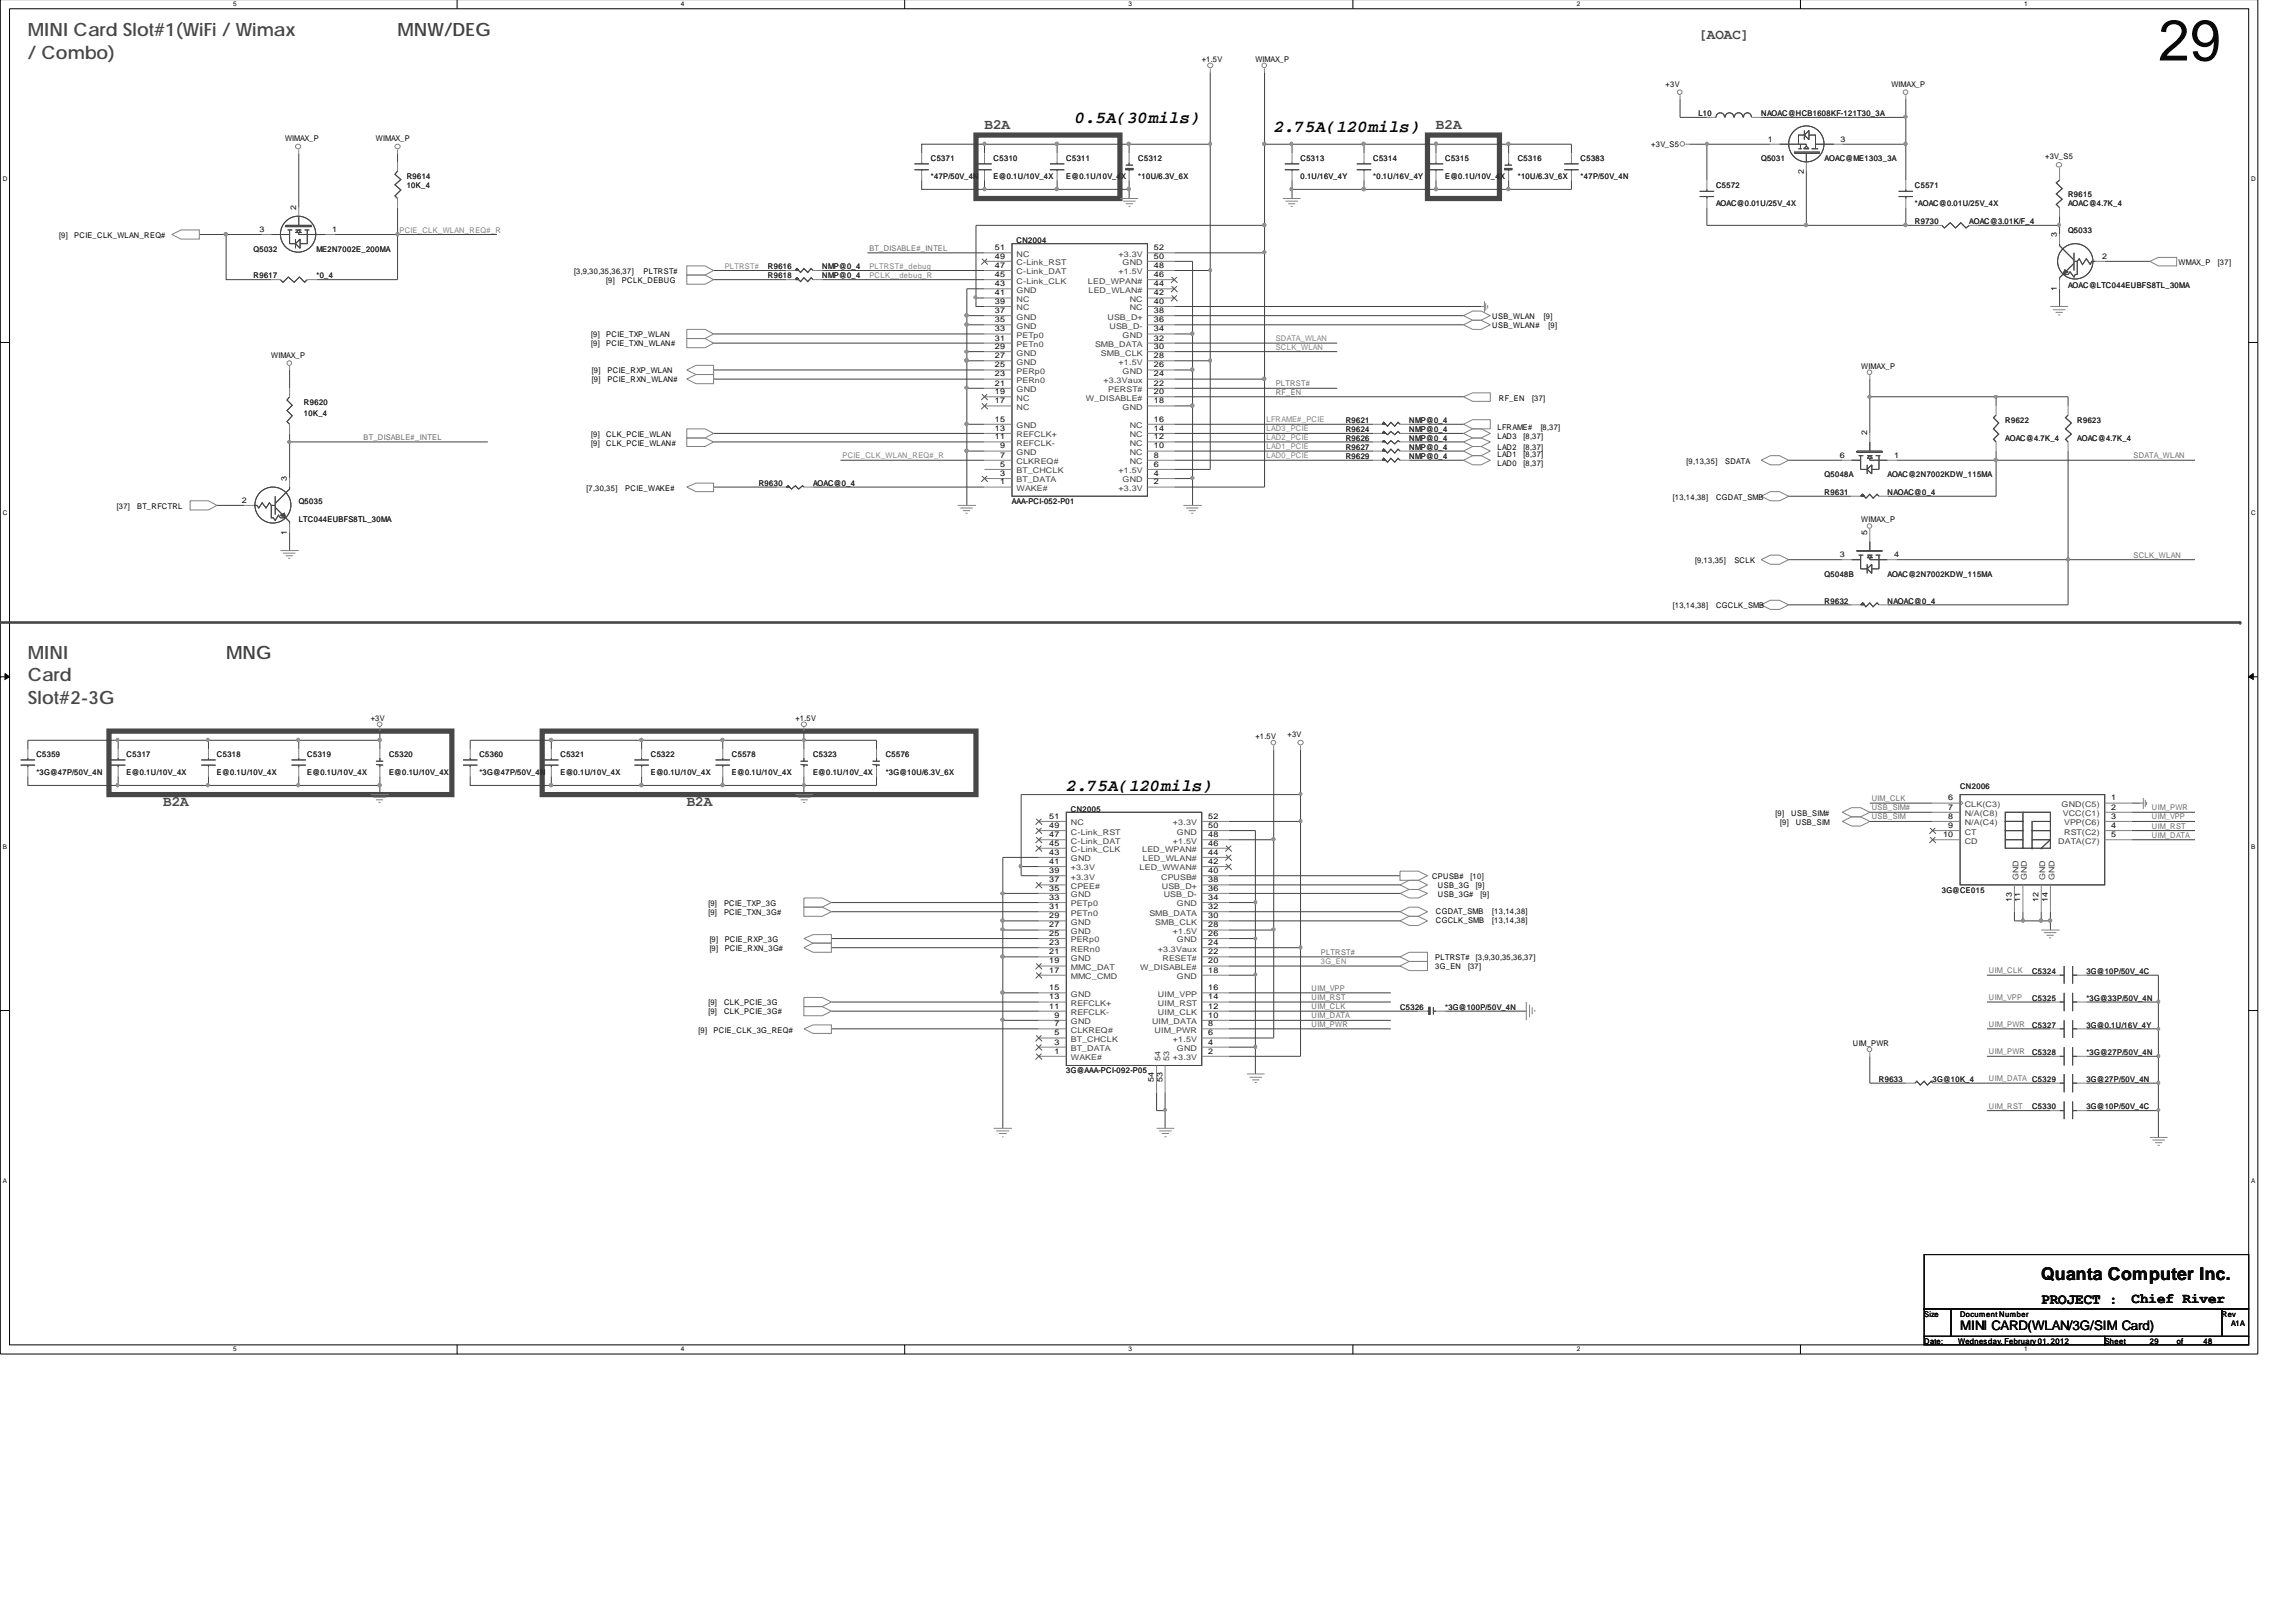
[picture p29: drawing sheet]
<svg xmlns="http://www.w3.org/2000/svg" width="297mm" height="210mm" viewBox="0 0 297 210" stroke-linecap="round" stroke-linejoin="round" font-family="sans-serif">
<defs><g id="words">
<text font-size="7.4" x="279.2" y="7.8">29</text>
<g font-size="2.4" fill="#474747">
<text x="3.6" y="4.7">MINI Card Slot#1(WiFi / Wimax</text>
<text x="3.6" y="7.6">/ Combo)</text>
<text x="3.6" y="85.3">MINI</text>
<text x="3.6" y="88.2">Card</text>
<text x="3.6" y="91">Slot#2-3G</text>
</g>
<g font-size="2.4" fill="#404040">
<text x="51.4" y="4.7">MNW/DEG</text>
<text x="29.3" y="85.3">MNG</text>
</g>
<text font-size="2.3" x="264.1" y="165.6">Quanta Computer Inc.</text>
<g font-size="2.2">
<text x="139" y="15.9">0.5A(30mils)</text>
<text x="164.8" y="17.1">2.75A(120mils)</text>
<text x="137.9" y="102.3">2.75A(120mils)</text>
</g>
<g font-size="1.9" fill="#474747">
<text x="219.7" y="5">[AOAC]</text>
<text x="127.4" y="16.7">B2A</text>
<text x="185.8" y="16.7">B2A</text>
<text x="21.1" y="104.3">B2A</text>
<text x="88.8" y="104.3">B2A</text>
</g>
<g font-size="1.9">
<text x="264.1" y="168.7">PROJECT :</text>
<text x="275.8" y="168.6">Chief River</text>
</g>
<text font-size="1.7" x="253.6" y="172.1">MINI CARD(WLAN/3G/SIM Card)</text>
<g font-size="1">
<text x="155.5" y="8">+1.5V</text>
<text x="162.4" y="8">WIMAX_P</text>
<text x="215.5" y="11.3">+3V</text>
<text x="244.7" y="11.3">WIMAX_P</text>
<text x="36.9" y="18.2">WIMAX_P</text>
<text x="48.6" y="18.2">WIMAX_P</text>
<text x="213.6" y="19">+3V_S5</text>
<text x="228.7" y="18.3">1</text>
<text x="233.4" y="22.6" transform="rotate(-90 233.4 22.6)">2</text>
<text x="238.1" y="18.3">3</text>
<text x="264.6" y="20.6">+3V_S5</text>
<text x="38.3" y="27.1" transform="rotate(-90 38.3 27.1)">2</text>
<text x="7.7" y="30.8">[9]</text>
<text x="9.6" y="30.8">PCIE_CLK_WLAN_REQ#</text>
<text x="33.6" y="30">3</text>
<text x="43" y="30">1</text>
<text x="74.3" y="35.4">[3,9,30,35,36,37]</text>
<text x="83.3" y="35.4">PLTRST#</text>
<text x="128.7" y="32.4">51</text>
<text x="128.7" y="33.5">49</text>
<text x="128.7" y="34.7">47</text>
<text x="128.7" y="35.8">45</text>
<text x="149.3" y="35.8">46</text>
<text x="149.3" y="32.4">52</text>
<text x="149.3" y="33.5">50</text>
<text x="149.3" y="34.7">48</text>
<text x="266.1" y="30.7" transform="rotate(-90 266.1 30.7)">3</text>
<text x="272" y="33.5">2</text>
<text x="281.9" y="34.3">WMAX_P</text>
<text x="286.9" y="34.3">[37]</text>
<text x="78.4" y="36.6">[9]</text>
<text x="80.5" y="36.6">PCLK_DEBUG</text>
<text x="128.7" y="37">43</text>
<text x="128.7" y="38.2">41</text>
<text x="128.7" y="39.3">39</text>
<text x="128.7" y="40.5">37</text>
<text x="128.7" y="41.7">35</text>
<text x="149.3" y="41.7">36</text>
<text x="149.3" y="37">44</text>
<text x="149.3" y="40.5">38</text>
<text x="149.3" y="38.2">42</text>
<text x="149.3" y="39.3">40</text>
<text x="193.1" y="41.3">USB_WLAN</text>
<text x="199.7" y="41.3">[9]</text>
<text x="266.1" y="37.7" transform="rotate(-90 266.1 37.7)">1</text>
<text x="35.1" y="46.3">WIMAX_P</text>
<text x="76.5" y="43.6">[9]</text>
<text x="76.5" y="44.8">[9]</text>
<text x="78.4" y="43.6">PCIE_TXP_WLAN</text>
<text x="78.4" y="44.8">PCIE_TXN_WLAN#</text>
<text x="128.7" y="42.9">33</text>
<text x="128.7" y="44.1">31</text>
<text x="128.7" y="45.2">29</text>
<text x="128.7" y="46.3">27</text>
<text x="128.7" y="47.5">25</text>
<text x="149.3" y="44.1">32</text>
<text x="149.3" y="45.2">30</text>
<text x="149.3" y="42.9">34</text>
<text x="149.3" y="46.3">28</text>
<text x="149.3" y="47.5">26</text>
<text x="193.1" y="42.4">USB_WLAN#</text>
<text x="200.3" y="42.4">[9]</text>
<text x="240.8" y="47.7">WIMAX_P</text>
<text x="76.6" y="48.3">[9]</text>
<text x="76.6" y="49.5">[9]</text>
<text x="78.6" y="48.3">PCIE_RXP_WLAN</text>
<text x="78.6" y="49.5">PCIE_RXN_WLAN#</text>
<text x="128.7" y="48.7">23</text>
<text x="128.7" y="49.9">21</text>
<text x="128.7" y="51">19</text>
<text x="128.7" y="52.2">17</text>
<text x="149.3" y="51">20</text>
<text x="149.3" y="49.9">22</text>
<text x="149.3" y="48.7">24</text>
<text x="149.3" y="52.2">18</text>
<text x="193.9" y="51.8">RF_EN</text>
<text x="198.2" y="51.8">[37]</text>
<text x="76.5" y="56.5">[9]</text>
<text x="76.5" y="57.7">[9]</text>
<text x="78.4" y="56.5">CLK_PCIE_WLAN</text>
<text x="78.4" y="57.7">CLK_PCIE_WLAN#</text>
<text x="128.7" y="54.6">15</text>
<text x="128.7" y="55.7">13</text>
<text x="128.7" y="56.8">11</text>
<text x="129.4" y="58">9</text>
<text x="129.4" y="59.2">7</text>
<text x="149.3" y="54.6">16</text>
<text x="149.3" y="55.7">14</text>
<text x="149.3" y="56.8">12</text>
<text x="149.3" y="58">10</text>
<text x="149.3" y="59.2">8</text>
<text x="193.7" y="59.1">LAD1</text>
<text x="193.7" y="55.7">LFRAME#</text>
<text x="193.7" y="56.8">LAD3</text>
<text x="193.7" y="58.2">LAD2</text>
<text x="197.1" y="59.1">[8,37]</text>
<text x="197.1" y="56.8">[8,37]</text>
<text x="197.1" y="58.2">[8,37]</text>
<text x="199.3" y="55.7">[8,37]</text>
<text x="218.2" y="60">[9,13,35]</text>
<text x="223.2" y="60">SDATA</text>
<text x="238" y="59.2">6</text>
<text x="241.6" y="56.3" transform="rotate(-90 241.6 56.3)">2</text>
<text x="245" y="59.2">1</text>
<text x="15.1" y="65.8">[37]</text>
<text x="17.7" y="65.8">BT_RFCTRL</text>
<text x="31.3" y="65">2</text>
<text x="37.1" y="62.2" transform="rotate(-90 37.1 62.2)">3</text>
<text x="75.9" y="63.5">[7,30,35]</text>
<text x="80.9" y="63.5">PCIE_WAKE#</text>
<text x="129.4" y="60.4">5</text>
<text x="129.4" y="61.6">3</text>
<text x="129.4" y="62.7">1</text>
<text x="149.3" y="60.4">6</text>
<text x="149.3" y="61.6">4</text>
<text x="149.3" y="62.7">2</text>
<text x="193.7" y="60.3">LAD0</text>
<text x="197.1" y="60.3">[8,37]</text>
<text x="216.4" y="64.6">[13,14,38]</text>
<text x="222" y="64.6">CGDAT_SMB</text>
<text x="37.1" y="69.3" transform="rotate(-90 37.1 69.3)">1</text>
<text x="240.8" y="67.6">WIMAX_P</text>
<text x="241.6" y="69.2" transform="rotate(-90 241.6 69.2)">5</text>
<text x="219.3" y="72.8">[9,13,35]</text>
<text x="224.4" y="72.8">SCLK</text>
<text x="238" y="72.1">3</text>
<text x="245" y="72.1">4</text>
<text x="216.4" y="78.7">[13,14,38]</text>
<text x="222" y="78.7">CGCLK_SMB</text>
<text x="48" y="93.2">+3V</text>
<text x="102.9" y="93.2">+1.5V</text>
<text x="162.4" y="95.6">+1.5V</text>
<text x="166.6" y="95.4">+3V</text>
<text x="135.7" y="105.9">51</text>
<text x="135.7" y="107.1">49</text>
<text x="156.3" y="105.9">52</text>
<text x="156.3" y="107.1">50</text>
<text x="229.7" y="105.5">[9]</text>
<text x="230.3" y="106.7">[9]</text>
<text x="231.7" y="105.5">USB_SIM#</text>
<text x="232.3" y="106.7">USB_SIM</text>
<text x="252.1" y="103.6">6</text>
<text x="252.1" y="104.8">7</text>
<text x="252.1" y="105.9">8</text>
<text x="252.1" y="107.1">9</text>
<text x="273.1" y="104.8">2</text>
<text x="273.1" y="105.9">3</text>
<text x="273.1" y="103.6">1</text>
<text x="273.1" y="107.1">4</text>
<text x="135.7" y="108.3">47</text>
<text x="135.7" y="109.4">45</text>
<text x="135.7" y="110.6">43</text>
<text x="135.7" y="111.8">41</text>
<text x="135.7" y="113">39</text>
<text x="156.3" y="109.4">46</text>
<text x="156.3" y="113">40</text>
<text x="156.3" y="111.8">42</text>
<text x="156.3" y="110.6">44</text>
<text x="156.3" y="108.3">48</text>
<text x="185.3" y="113.7">CPUSB#</text>
<text x="190.3" y="113.7">[10]</text>
<text x="251.4" y="108.3">10</text>
<text x="273.1" y="108.3">5</text>
<text x="91.6" y="117.2">[9]</text>
<text x="91.6" y="118.4">[9]</text>
<text x="93.7" y="117.2">PCIE_TXP_3G</text>
<text x="93.7" y="118.4">PCIE_TXN_3G#</text>
<text x="135.7" y="114.1">37</text>
<text x="135.7" y="115.2">35</text>
<text x="135.7" y="116.4">33</text>
<text x="135.7" y="117.6">31</text>
<text x="135.7" y="118.8">29</text>
<text x="135.7" y="120">27</text>
<text x="156.3" y="114.1">38</text>
<text x="156.3" y="117.6">32</text>
<text x="156.3" y="115.2">36</text>
<text x="156.3" y="118.8">30</text>
<text x="156.3" y="116.4">34</text>
<text x="156.3" y="120">28</text>
<text x="185.8" y="119.5">CGCLK_SMB</text>
<text x="185.8" y="118.3">CGDAT_SMB</text>
<text x="186" y="116.1">USB_3G#</text>
<text x="186" y="114.9">USB_3G</text>
<text x="190.9" y="114.9">[9]</text>
<text x="191.5" y="116.1">[9]</text>
<text x="193.1" y="119.5">[13,14,38]</text>
<text x="193.1" y="118.3">[13,14,38]</text>
<text x="260.3" y="116.7" transform="rotate(-90 260.3 116.7)">13</text>
<text x="261.4" y="116.7" transform="rotate(-90 261.4 116.7)">11</text>
<text x="263.7" y="116.7" transform="rotate(-90 263.7 116.7)">12</text>
<text x="264.9" y="116.7" transform="rotate(-90 264.9 116.7)">14</text>
<text x="91.8" y="121.9">[9]</text>
<text x="91.8" y="123">[9]</text>
<text x="93.8" y="121.9">PCIE_RXP_3G</text>
<text x="93.8" y="123">PCIE_RXN_3G#</text>
<text x="135.7" y="121.1">25</text>
<text x="135.7" y="122.3">23</text>
<text x="135.7" y="123.5">21</text>
<text x="135.7" y="124.6">19</text>
<text x="135.7" y="125.8">17</text>
<text x="156.3" y="124.6">20</text>
<text x="156.3" y="123.5">22</text>
<text x="156.3" y="122.3">24</text>
<text x="156.3" y="121.1">26</text>
<text x="156.3" y="125.8">18</text>
<text x="185.7" y="125.4">3G_EN</text>
<text x="185.7" y="124.2">PLTRST#</text>
<text x="189.9" y="125.4">[37]</text>
<text x="190.9" y="124.2">[3,9,30,35,36,37]</text>
<text x="91.6" y="130.1">[9]</text>
<text x="91.6" y="131.2">[9]</text>
<text x="93.7" y="130.1">CLK_PCIE_3G</text>
<text x="93.7" y="131.2">CLK_PCIE_3G#</text>
<text x="135.7" y="128.1">15</text>
<text x="135.7" y="129.3">13</text>
<text x="135.7" y="130.5">11</text>
<text x="136.4" y="131.7">9</text>
<text x="156.3" y="131.7">10</text>
<text x="156.3" y="128.1">16</text>
<text x="156.3" y="129.3">14</text>
<text x="156.3" y="130.5">12</text>
<text x="90.4" y="133.6">[9]</text>
<text x="92.3" y="133.6">PCIE_CLK_3G_REQ#</text>
<text x="136.4" y="132.8">7</text>
<text x="136.4" y="134">5</text>
<text x="136.4" y="135.1">3</text>
<text x="136.4" y="136.3">1</text>
<text x="156.3" y="132.8">8</text>
<text x="156.3" y="134">6</text>
<text x="156.3" y="135.1">4</text>
<text x="156.3" y="136.3">2</text>
<text x="239.7" y="135.3">UIM_PWR</text>
<text x="149.3" y="140.1" transform="rotate(-90 149.3 140.1)">54</text>
<text x="150.4" y="140.1" transform="rotate(-90 150.4 140.1)">53</text>
<text x="248.9" y="170.4">Size</text>
<text x="248.9" y="173.9">Date:</text>
<text x="253.3" y="173.9">Wednesday, February 01, 2012</text>
<text x="253.6" y="170.4">Document Number</text>
<text x="272.3" y="173.9">Sheet</text>
<text x="278.1" y="173.9">29</text>
<text x="281.6" y="173.9">of</text>
<text x="285.1" y="173.9">48</text>
<text x="287.4" y="170.4">Rev</text>
<text x="288.6" y="171.5">A1A</text>
</g>
<g font-size="1" fill="#232323">
<text x="219.7" y="15">L10</text>
<text x="227.8" y="15">NAOAC@HCB1608KF-121T30_3A</text>
<text x="52.6" y="23.1">R9614</text>
<text x="120.4" y="20.9">C5371</text>
<text x="120.4" y="23.1">*47P/50V_4N</text>
<text x="128.6" y="20.9">C5310</text>
<text x="128.6" y="23.1">E@0.1U/10V_4X</text>
<text x="137.9" y="20.9">C5311</text>
<text x="137.9" y="23.1">E@0.1U/10V_4X</text>
<text x="147.3" y="20.9">C5312</text>
<text x="147.3" y="23.1">*10U/6.3V_6X</text>
<text x="168.3" y="20.9">C5313</text>
<text x="168.3" y="23.1">0.1U/16V_4Y</text>
<text x="177.7" y="20.9">C5314</text>
<text x="177.7" y="23.1">*0.1U/16V_4Y</text>
<text x="187" y="20.9">C5315</text>
<text x="187" y="23.1">E@0.1U/10V_4X</text>
<text x="196.4" y="20.9">C5316</text>
<text x="196.4" y="23.1">*10U/6.3V_6X</text>
<text x="204.5" y="20.9">C5383</text>
<text x="204.5" y="23.1">*47P/50V_4N</text>
<text x="227.8" y="20.9">Q5031</text>
<text x="236.1" y="20.9">AOAC@ME1303_3A</text>
<text x="52.6" y="24.3">10K_4</text>
<text x="222" y="24.3">C5572</text>
<text x="222" y="26.7">AOAC@0.01U/25V_4X</text>
<text x="247.7" y="24.3">C5571</text>
<text x="247.7" y="26.7">*AOAC@0.01U/25V_4X</text>
<text x="247.7" y="29">R9730</text>
<text x="254.8" y="29">AOAC@3.01K/F_4</text>
<text x="267.6" y="25.5">R9615</text>
<text x="267.6" y="26.7">AOAC@4.7K_4</text>
<text x="32.8" y="32.5">Q5032</text>
<text x="40.9" y="32.5">ME2N7002E_200MA</text>
<text x="99.3" y="34.8">R9616</text>
<text x="106.4" y="34.8">NMP@0_4</text>
<text x="131.5" y="31.4">CN2004</text>
<text x="267.6" y="30.2">Q5033</text>
<text x="32.8" y="36">R9617</text>
<text x="40.9" y="36">*0_4</text>
<text x="99.3" y="36">R9618</text>
<text x="106.4" y="36">NMP@0_4</text>
<text x="267.6" y="37.2">AOAC@LTC044EUBFS8TL_30MA</text>
<text x="39.3" y="52.4">R9620</text>
<text x="39.3" y="53.8">10K_4</text>
<text x="174.1" y="55.9">R9624</text>
<text x="174.1" y="54.7">R9621</text>
<text x="174.1" y="57.1">R9626</text>
<text x="174.1" y="59.4">R9629</text>
<text x="174.1" y="58.2">R9627</text>
<text x="182.3" y="55.9">NMP@0_4</text>
<text x="182.3" y="54.7">NMP@0_4</text>
<text x="182.3" y="57.1">NMP@0_4</text>
<text x="182.3" y="59.4">NMP@0_4</text>
<text x="182.3" y="58.2">NMP@0_4</text>
<text x="259.4" y="54.7">R9622</text>
<text x="259.4" y="57.1">AOAC@4.7K_4</text>
<text x="268.7" y="54.7">R9623</text>
<text x="268.7" y="57.1">AOAC@4.7K_4</text>
<text x="38.7" y="65.2">Q5035</text>
<text x="98.2" y="62.9">R9630</text>
<text x="105.2" y="62.9">AOAC@0_4</text>
<text x="130.9" y="65.2">AAA-PCI-052-P01</text>
<text x="236.1" y="61.7">Q5048A</text>
<text x="236.1" y="64">R9631</text>
<text x="244.2" y="64">NAOAC@0_4</text>
<text x="244.2" y="61.7">AOAC@2N7002KDW_115MA</text>
<text x="38.7" y="67.6">LTC044EUBFS8TL_30MA</text>
<text x="236.1" y="74.6">Q5048B</text>
<text x="244.2" y="74.6">AOAC@2N7002KDW_115MA</text>
<text x="236.1" y="78.1">R9632</text>
<text x="244.2" y="78.1">NAOAC@0_4</text>
<text x="4.7" y="98">C5359</text>
<text x="4.7" y="100.3">*3G@47P/50V_4N</text>
<text x="16.4" y="98">C5317</text>
<text x="16.4" y="100.3">E@0.1U/10V_4X</text>
<text x="28.1" y="98">C5318</text>
<text x="28.1" y="100.3">E@0.1U/10V_4X</text>
<text x="39.8" y="98">C5319</text>
<text x="39.8" y="100.3">E@0.1U/10V_4X</text>
<text x="50.3" y="98">C5320</text>
<text x="50.3" y="100.3">E@0.1U/10V_4X</text>
<text x="62" y="98">C5360</text>
<text x="62" y="100.3">*3G@47P/50V_4N</text>
<text x="72.5" y="98">C5321</text>
<text x="72.5" y="100.3">E@0.1U/10V_4X</text>
<text x="84.2" y="98">C5322</text>
<text x="84.2" y="100.3">E@0.1U/10V_4X</text>
<text x="94.7" y="98">C5578</text>
<text x="94.7" y="100.3">E@0.1U/10V_4X</text>
<text x="105.2" y="98">C5323</text>
<text x="105.2" y="100.3">E@0.1U/10V_4X</text>
<text x="114.6" y="98">C5576</text>
<text x="114.6" y="100.3">*3G@10U/6.3V_6X</text>
<text x="138.5" y="105.1">CN2005</text>
<text x="253.6" y="102.1">CN2006</text>
<text x="251.2" y="115.5">3G@CE015</text>
<text x="262.9" y="126">C5324</text>
<text x="269.9" y="126">3G@10P/50V_4C</text>
<text x="181.1" y="130.7">C5326</text>
<text x="187" y="130.7">*3G@100P/50V_4N</text>
<text x="262.9" y="129.5">C5325</text>
<text x="269.9" y="129.5">*3G@33P/50V_4N</text>
<text x="262.9" y="133">C5327</text>
<text x="262.9" y="136.5">C5328</text>
<text x="269.9" y="133">3G@0.1U/16V_4Y</text>
<text x="269.9" y="136.5">*3G@27P/50V_4N</text>
<text x="137.9" y="138.9">3G@AAA-PCI-092-P05</text>
<text x="243.1" y="140">R9633</text>
<text x="250" y="140">3G@10K_4</text>
<text x="262.9" y="143.5">C5330</text>
<text x="269.9" y="140">3G@27P/50V_4N</text>
<text x="269.9" y="143.5">3G@10P/50V_4C</text>
</g>
<g font-size="1" fill="#818181">
<text x="51.7" y="30.1">PCIE_CLK_WLAN_REQ#_R</text>
<text x="93.8" y="34.7">PLTRST#</text>
<text x="112.5" y="35.9">PCLK__debug_R</text>
<text x="112.5" y="34.7">PLTRST#_debug</text>
<text x="165" y="44.1">SDATA_WLAN</text>
<text x="165" y="45.2">SCLK_WLAN</text>
<text x="109" y="59.3">PCIE_CLK_WLAN_REQ#_R</text>
<text x="163.9" y="54.6">LFRAME#_PCIE</text>
<text x="163.9" y="55.8">LAD3_PCIE</text>
<text x="163.9" y="59.3">LAD0_PCIE</text>
<text x="163.9" y="58.1">LAD1_PCIE</text>
<text x="163.9" y="56.9">LAD2_PCIE</text>
<text x="170.9" y="124.7">3G_EN</text>
</g>
<g font-size="1" fill="#6d6d6d">
<text x="112.5" y="32.5">BT_DISABLE#_INTEL</text>
<text x="165" y="50">PLTRST#</text>
<text x="165" y="51.1">RF_EN</text>
<text x="47" y="56.9">BT_DISABLE#_INTEL</text>
<text x="276" y="59.3">SDATA_WLAN</text>
<text x="276" y="72.2">SCLK_WLAN</text>
<text x="242.2" y="103.7">UIM_CLK</text>
<text x="242.2" y="104.8">USB_SIM#</text>
<text x="242.2" y="106">USB_SIM</text>
<text x="278.4" y="104.8">UIM_PWR</text>
<text x="278.4" y="107.2">UIM_RST</text>
<text x="278.4" y="106">UIM_VPP</text>
<text x="278.4" y="108.4">UIM_DATA</text>
<text x="170.9" y="123.5">PLTRST#</text>
<text x="257.3" y="125.9">UIM_CLK</text>
<text x="169.7" y="128.2">UIM_VPP</text>
<text x="169.7" y="129.4">UIM_RST</text>
<text x="169.7" y="131.8">UIM_DATA</text>
<text x="169.7" y="130.6">UIM_CLK</text>
<text x="257.3" y="129.4">UIM_VPP</text>
<text x="169.7" y="132.9">UIM_PWR</text>
<text x="257.3" y="132.9">UIM_PWR</text>
<text x="257.3" y="136.4">UIM_PWR</text>
<text x="257.3" y="143.4">UIM_RST</text>
<text x="257.3" y="139.9">UIM_DATA C5329</text>
</g>
<g font-size="1" fill="#414141">
<text x="131.5" y="33.2">NC</text>
<text x="131.5" y="34.3">C-Link_RST</text>
<text x="131.5" y="35.5">C-Link_DAT</text>
<text x="144.7" y="33.2">+3.3V</text>
<text x="144.7" y="35.5">+1.5V</text>
<text x="145.2" y="34.3">GND</text>
<text x="131.5" y="36.7">C-Link_CLK</text>
<text x="131.5" y="37.9">GND</text>
<text x="131.5" y="39.1">NC</text>
<text x="131.5" y="40.2">NC</text>
<text x="131.5" y="41.3">GND</text>
<text x="140.7" y="36.7">LED_WPAN#</text>
<text x="140.8" y="37.9">LED_WLAN#</text>
<text x="143.3" y="41.3">USB_D+</text>
<text x="146.2" y="39.1">NC</text>
<text x="146.2" y="40.2">NC</text>
<text x="131.5" y="42.5">GND</text>
<text x="131.5" y="43.7">PETp0</text>
<text x="131.5" y="44.9">PETn0</text>
<text x="131.5" y="46">GND</text>
<text x="131.5" y="47.2">GND</text>
<text x="141.7" y="44.9">SMB_DATA</text>
<text x="142.4" y="46">SMB_CLK</text>
<text x="143.5" y="42.5">USB_D-</text>
<text x="144.7" y="47.2">+1.5V</text>
<text x="145.2" y="43.7">GND</text>
<text x="131.5" y="48.4">PERp0</text>
<text x="131.5" y="49.6">PERn0</text>
<text x="131.5" y="50.7">GND</text>
<text x="131.5" y="51.8">NC</text>
<text x="131.5" y="53">NC</text>
<text x="140.5" y="51.8">W_DISABLE#</text>
<text x="142.8" y="49.6">+3.3Vaux</text>
<text x="143.4" y="50.7">PERST#</text>
<text x="145.2" y="48.4">GND</text>
<text x="145.2" y="53">GND</text>
<text x="131.5" y="55.4">GND</text>
<text x="131.5" y="56.6">REFCLK+</text>
<text x="131.5" y="57.7">REFCLK-</text>
<text x="131.5" y="58.9">GND</text>
<text x="146.2" y="55.4">NC</text>
<text x="146.2" y="56.6">NC</text>
<text x="146.2" y="57.7">NC</text>
<text x="146.2" y="58.9">NC</text>
<text x="131.5" y="60.1">CLKREQ#</text>
<text x="131.5" y="61.2">BT_CHCLK</text>
<text x="131.5" y="62.4">BT_DATA</text>
<text x="131.5" y="63.5">WAKE#</text>
<text x="144.7" y="61.2">+1.5V</text>
<text x="144.7" y="63.5">+3.3V</text>
<text x="145.2" y="62.4">GND</text>
<text x="146.2" y="60.1">NC</text>
<text x="138.5" y="106.8">NC</text>
<text x="138.5" y="108">C-Link_RST</text>
<text x="151.7" y="106.8">+3.3V</text>
<text x="152.3" y="108">GND</text>
<text x="254.2" y="104.4">CLK(C3)</text>
<text x="254.2" y="105.6">N/A(C8)</text>
<text x="254.2" y="106.8">N/A(C4)</text>
<text x="254.2" y="108">CT</text>
<text x="266.7" y="104.4">GND(C5)</text>
<text x="266.9" y="105.6">VCC(C1)</text>
<text x="267" y="106.8">VPP(C6)</text>
<text x="267" y="108">RST(C2)</text>
<text x="138.5" y="109.2">C-Link_DAT</text>
<text x="138.5" y="110.3">C-Link_CLK</text>
<text x="138.5" y="111.4">GND</text>
<text x="138.5" y="112.6">+3.3V</text>
<text x="138.5" y="113.8">+3.3V</text>
<text x="147.4" y="112.6">LED_WWAN#</text>
<text x="147.8" y="110.3">LED_WPAN#</text>
<text x="147.9" y="111.4">LED_WLAN#</text>
<text x="150.2" y="113.8">CPUSB#</text>
<text x="151.7" y="109.2">+1.5V</text>
<text x="254.2" y="109.2">CD</text>
<text x="261.1" y="113.9" transform="rotate(-90 261.1 113.9)">GND</text>
<text x="262.2" y="113.9" transform="rotate(-90 262.2 113.9)">GND</text>
<text x="264.6" y="113.9" transform="rotate(-90 264.6 113.9)">GND</text>
<text x="265.8" y="113.9" transform="rotate(-90 265.8 113.9)">GND</text>
<text x="266.3" y="109.2">DATA(C7)</text>
<text x="138.5" y="115">CPEE#</text>
<text x="138.5" y="116.1">GND</text>
<text x="138.5" y="117.3">PETp0</text>
<text x="138.5" y="118.5">PETn0</text>
<text x="138.5" y="119.6">GND</text>
<text x="148.7" y="118.5">SMB_DATA</text>
<text x="149.5" y="119.6">SMB_CLK</text>
<text x="150.3" y="115">USB_D+</text>
<text x="150.6" y="116.1">USB_D-</text>
<text x="152.3" y="117.3">GND</text>
<text x="138.5" y="120.8">GND</text>
<text x="138.5" y="121.9">PERp0</text>
<text x="138.5" y="123.1">RERn0</text>
<text x="138.5" y="124.3">GND</text>
<text x="138.5" y="125.5">MMC_DAT</text>
<text x="147.5" y="125.5">W_DISABLE#</text>
<text x="149.8" y="123.1">+3.3Vaux</text>
<text x="150.4" y="124.3">RESET#</text>
<text x="151.7" y="120.8">+1.5V</text>
<text x="152.3" y="121.9">GND</text>
<text x="138.5" y="126.7">MMC_CMD</text>
<text x="138.5" y="129">GND</text>
<text x="138.5" y="130.1">REFCLK+</text>
<text x="138.5" y="131.3">REFCLK-</text>
<text x="149.8" y="129">UIM_VPP</text>
<text x="149.8" y="130.1">UIM_RST</text>
<text x="149.8" y="131.3">UIM_CLK</text>
<text x="152.3" y="126.7">GND</text>
<text x="138.5" y="132.5">GND</text>
<text x="138.5" y="133.6">CLKREQ#</text>
<text x="138.5" y="134.8">BT_CHCLK</text>
<text x="138.5" y="136">BT_DATA</text>
<text x="138.5" y="137.2">WAKE#</text>
<text x="149" y="132.5">UIM_DATA</text>
<text x="149.4" y="133.6">UIM_PWR</text>
<text x="150.1" y="137.3" transform="rotate(-90 150.1 137.3)">54</text>
<text x="151.2" y="137.3" transform="rotate(-90 151.2 137.3)">53</text>
<text x="151.7" y="134.8">+1.5V</text>
<text x="151.7" y="137.2">+3.3V</text>
<text x="152.3" y="136">GND</text>
</g>
<g font-size=".8">
<text x="30.2" y=".8">5</text>
<text x="88.1" y=".8">4</text>
<text x="146" y=".8">3</text>
<text x="204" y=".8">2</text>
<text x="261.9" y=".8">1</text>
<text x=".4" y="23.4">D</text>
<text x="291.3" y="23.4">D</text>
<text x=".4" y="66.6">C</text>
<text x="291.3" y="66.6">C</text>
<text x=".4" y="109.8">B</text>
<text x="291.3" y="109.8">B</text>
<text x=".4" y="153">A</text>
<text x="291.3" y="153">A</text>
<text x="30.2" y="174.8">5</text>
<text x="88.1" y="174.8">4</text>
<text x="146" y="174.8">3</text>
<text x="204" y="174.8">2</text>
<text x="261.9" y="174.8">1</text>
</g>
</g></defs>
<path d="M0 0v175.2h292.1v-175.2M1.2 1.1h289.7v172.9h-289.7z" fill="none" stroke="#000" stroke-width=".13"/>
<g fill="#fff">
<path d="M30.2 .1h.2v.8h-.2z"/>
<path d="M30.2 174.2h.2v.7h-.2z"/>
</g>
<path d="M59.1 0v1.1M59.1 174v1.2" fill="none" stroke="#000" stroke-width=".13"/>
<g fill="#fff">
<path d="M88.1 .1h.2v.8h-.2z"/>
<path d="M88.1 174.2h.2v.7h-.2z"/>
</g>
<path d="M117 0v1.1M117 174v1.2" fill="none" stroke="#000" stroke-width=".13"/>
<g fill="#fff">
<path d="M146 .1h.2v.8h-.2z"/>
<path d="M146 174.2h.2v.7h-.2z"/>
</g>
<path d="M175 0v1.1M175 174v1.2" fill="none" stroke="#000" stroke-width=".13"/>
<g fill="#fff">
<path d="M204 .1h.2v.8h-.2z"/>
<path d="M204 174.2h.2v.7h-.2z"/>
</g>
<path d="M232.9 0v1.1M232.9 174v1.2" fill="none" stroke="#000" stroke-width=".13"/>
<g fill="#fff">
<path d="M261.9 .1h.2v.8h-.2z"/>
<path d="M261.9 174.2h.2v.7h-.2z"/>
<path d="M.4 22.7h.4v.8h-.4z"/>
<path d="M291.3 22.7h.4v.8h-.4z"/>
<path d="M.4 65.9h.4v.8h-.4z"/>
<path d="M291.3 65.9h.4v.8h-.4z"/>
</g>
<path d="M0 44.3h1.2M290.9 44.3h1.2" fill="none" stroke="#000" stroke-width=".13"/>
<g fill="#fff">
<path d="M.4 109.2h.3v.7h-.3z"/>
<path d="M291.3 109.2h.3v.7h-.3z"/>
</g>
<path d="M0 87.6h1.2M.6 87.1l.6 .5-.6 .3zM290.9 87.6l.6-.5v.8zM290.9 87.6h1.2" fill="none" stroke="#000" stroke-width=".13"/>
<path d="M.6 87.1l.6 .5-.6 .3zM290.9 87.6l.6-.5v.8z" fill="#000"/>
<g fill="#fff">
<path d="M.4 152.3h.3v.8h-.3z"/>
<path d="M291.3 152.3h.3v.8h-.3z"/>
</g>
<path d="M0 130.7h1.2M290.9 130.7h1.2" fill="none" stroke="#000" stroke-width=".13"/>
<path d="M0 80.5h289.8" fill="none" stroke="#474747" stroke-width=".34"/>
<circle cx="289.8" cy="80.5" r=".17" fill="#474747"/>
<path d="M126.3 17.5h18.6v8.2h-18.6zM184.7 17.5h9.3v8.2h-9.3zM14.1 94.6h44.4v8.2h-44.4zM70.1 94.6h56.2v8.2h-56.2z" fill="none" stroke="#474747" stroke-width=".68"/>
<path d="M151.9 35h4.7v11.7M163.6 29.2v3.5M92.3 47.9h35.1M125.1 58.4v7M125.1 50.2h2.3M151.9 43.2h2.4M151.9 50.2h21.1M151.9 63h11.7" fill="none" stroke="#424242" stroke-width=".13"/>
<path d="M156.5 46.5h.2v.3h-.2z" fill-rule="evenodd" fill="#909090"/>
<path d="M156.5 46.5h.2v.3h-.2z" fill="none" stroke="#909090" stroke-width=".13"/>
<path d="M156.5 34.8h.2v.3h-.2z" fill-rule="evenodd" fill="#909090"/>
<path d="M156.5 34.8h.2v.3h-.2z" fill="none" stroke="#909090" stroke-width=".13"/>
<path d="M125.1 37.4v3.4h2.3M151.9 39.7h39.7M151.9 52.5h2.4v9.4" fill="none" stroke="#424242" stroke-width=".13"/>
<circle cx="154.2" cy="52.5" r=".21" fill="#909090"/>
<circle cx="154.2" cy="52.5" r=".21" fill="none" stroke="#909090" stroke-width=".13"/>
<path d="M92.3 49h35.1M151.9 61.9h2.4v3.5" fill="none" stroke="#424242" stroke-width=".13"/>
<path d="M154.1 61.7h.3v.2h-.3z" fill-rule="evenodd" fill="#909090"/>
<path d="M154.1 61.7h.3v.2h-.3z" fill="none" stroke="#909090" stroke-width=".13"/>
<path d="M125.1 45.5v1.2" fill="none" stroke="#424242" stroke-width=".13"/>
<circle cx="125" cy="46.6" r=".21" fill="#909090"/>
<circle cx="125" cy="46.6" r=".21" fill="none" stroke="#909090" stroke-width=".13"/>
<path d="M124.9 45.4h.3v.2h-.3z" fill-rule="evenodd" fill="#909090"/>
<path d="M124.9 45.4h.3v.2h-.3z" fill="none" stroke="#909090" stroke-width=".13"/>
<path d="M125.1 50.2v4.7" fill="none" stroke="#424242" stroke-width=".13"/>
<path d="M124.9 50h.3v.3h-.3z" fill-rule="evenodd" fill="#909090"/>
<path d="M124.9 50h.3v.3h-.3z" fill="none" stroke="#909090" stroke-width=".13"/>
<path d="M151.9 33.8h2.4v9.4M92.3 43.2h35.1M92.3 44.4h35.1M127.4 54.9h-2.3v3.5h2.3M151.9 46.7h4.7v14h-4.7" fill="none" stroke="#424242" stroke-width=".13"/>
<circle cx="125" cy="58.3" r=".21" fill="#909090"/>
<circle cx="125" cy="58.3" r=".21" fill="none" stroke="#909090" stroke-width=".13"/>
<circle cx="125" cy="54.8" r=".21" fill="#909090"/>
<circle cx="125" cy="54.8" r=".21" fill="none" stroke="#909090" stroke-width=".13"/>
<path d="M125.1 46.7v3.5M125.1 42h2.3" fill="none" stroke="#424242" stroke-width=".13"/>
<circle cx="125" cy="46.6" r=".21" fill="#909090"/>
<circle cx="125" cy="46.6" r=".21" fill="none" stroke="#909090" stroke-width=".13"/>
<path d="M125.1 45.5h2.3M154.3 43.2v4.7" fill="none" stroke="#424242" stroke-width=".13"/>
<circle cx="154.2" cy="43.2" r=".21" fill="#909090"/>
<circle cx="154.2" cy="43.2" r=".21" fill="none" stroke="#909090" stroke-width=".13"/>
<path d="M125.1 46.7h2.3M151.9 47.9h2.4v4.6" fill="none" stroke="#424242" stroke-width=".13"/>
<circle cx="154.2" cy="47.8" r=".21" fill="#909090"/>
<circle cx="154.2" cy="47.8" r=".21" fill="none" stroke="#909090" stroke-width=".13"/>
<path d="M125.1 37.4h2.3M126.3 38.6v1.1h1.1M151.9 32.7h11.7M151.9 51.3h37.4M151.9 40.8h37.4M151.9 42h37.4" fill="none" stroke="#424242" stroke-width=".13"/>
<circle cx="126.2" cy="38.5" r=".17" fill="#909090"/>
<circle cx="126.2" cy="38.5" r=".17" fill="none" stroke="#909090" stroke-width=".13"/>
<path d="M126.3 29.2h37.3" fill="none" stroke="#424242" stroke-width=".13"/>
<circle cx="163.6" cy="29.1" r=".21" fill="#909090"/>
<circle cx="163.6" cy="29.1" r=".21" fill="none" stroke="#909090" stroke-width=".13"/>
<path d="M156.6 18.7v16.3M163.6 18.7v10.5M126.3 38.6h1.1M151.9 44.4h21.1M151.9 45.5h21.1" fill="none" stroke="#424242" stroke-width=".13"/>
<circle cx="163.6" cy="18.6" r=".21" fill="#909090"/>
<circle cx="163.6" cy="18.6" r=".21" fill="none" stroke="#909090" stroke-width=".13"/>
<g fill="none" stroke="#424242" stroke-width=".13">
<path d="M92.3 36.2h9.4M92.3 35h9.4M106.4 36.2h21M106.4 35h21M112.2 32.7h15.2M92.3 56.1h35.1M92.3 57.2h35.1M108.7 59.5h18.7M151.9 54.9h25.8M151.9 56.1h25.8M151.9 59.5h25.8M151.9 58.4h25.8"/>
<path d="M151.9 57.2h25.8M163.6 49v14M182.3 59.5h7M182.3 58.4h7M182.3 54.9h7M182.3 56.1h7M182.3 57.2h7"/>
</g>
<circle cx="163.6" cy="49" r=".21" fill="#909090"/>
<circle cx="163.6" cy="49" r=".21" fill="none" stroke="#909090" stroke-width=".13"/>
<path d="M176.5 18.7v1.1M167.2 23.3v1.2M185.8 24.5h9.4" fill="none" stroke="#424242" stroke-width=".13"/>
<path d="M185.7 24.3h.2v.3h-.2z" fill-rule="evenodd" fill="#909090"/>
<path d="M185.7 24.3h.2v.3h-.2z" fill="none" stroke="#909090" stroke-width=".13"/>
<path d="M185.8 19.8v-1.1h9.4v1.1M167.2 24.5v1.2M185.8 23.3v1.2M195.2 23.3v1.2" fill="none" stroke="#424242" stroke-width=".13"/>
<path d="M185.7 18.5h.2v.3h-.2z" fill-rule="evenodd" fill="#909090"/>
<path d="M185.7 18.5h.2v.3h-.2z" fill="none" stroke="#909090" stroke-width=".13"/>
<path d="M176.5 18.7h9.3" fill="none" stroke="#424242" stroke-width=".13"/>
<path d="M185.7 18.5h.2v.3h-.2z" fill-rule="evenodd" fill="#909090"/>
<path d="M185.7 18.5h.2v.3h-.2z" fill="none" stroke="#909090" stroke-width=".13"/>
<circle cx="176.4" cy="18.6" r=".21" fill="#909090"/>
<circle cx="176.4" cy="18.6" r=".21" fill="none" stroke="#909090" stroke-width=".13"/>
<path d="M176.5 18.7h-9.3v1.1M176.5 23.3v1.2" fill="none" stroke="#424242" stroke-width=".13"/>
<path d="M166.9 18.5h.3v.3h-.3z" fill-rule="evenodd" fill="#909090"/>
<path d="M166.9 18.5h.3v.3h-.3z" fill="none" stroke="#909090" stroke-width=".13"/>
<path d="M125.1 40.8v1.2" fill="none" stroke="#424242" stroke-width=".13"/>
<circle cx="125" cy="40.8" r=".21" fill="#909090"/>
<circle cx="125" cy="40.8" r=".21" fill="none" stroke="#909090" stroke-width=".13"/>
<path d="M125.1 42v3.5" fill="none" stroke="#424242" stroke-width=".13"/>
<circle cx="125" cy="42" r=".21" fill="#909090"/>
<circle cx="125" cy="42" r=".21" fill="none" stroke="#909090" stroke-width=".13"/>
<path d="M127.4 24.5h9.4" fill="none" stroke="#424242" stroke-width=".13"/>
<path d="M127.2 24.3h.3v.3h-.3z" fill-rule="evenodd" fill="#909090"/>
<path d="M127.2 24.3h.3v.3h-.3z" fill="none" stroke="#909090" stroke-width=".13"/>
<path d="M146.1 23.3v1.2h-9.3" fill="none" stroke="#424242" stroke-width=".13"/>
<circle cx="146" cy="24.5" r=".21" fill="#909090"/>
<circle cx="146" cy="24.5" r=".21" fill="none" stroke="#909090" stroke-width=".13"/>
<circle cx="136.7" cy="24.5" r=".21" fill="#909090"/>
<circle cx="136.7" cy="24.5" r=".21" fill="none" stroke="#909090" stroke-width=".13"/>
<path d="M136.8 18.7h-9.4v1.1" fill="none" stroke="#424242" stroke-width=".13"/>
<path d="M127.2 18.5h.3v.3h-.3z" fill-rule="evenodd" fill="#909090"/>
<path d="M127.2 18.5h.3v.3h-.3z" fill="none" stroke="#909090" stroke-width=".13"/>
<path d="M136.8 18.7h9.3v1.1M127.4 23.3v1.2M146.1 24.5v1.2" fill="none" stroke="#424242" stroke-width=".13"/>
<circle cx="146" cy="18.6" r=".21" fill="#909090"/>
<circle cx="146" cy="18.6" r=".21" fill="none" stroke="#909090" stroke-width=".13"/>
<circle cx="136.7" cy="18.6" r=".21" fill="#909090"/>
<circle cx="136.7" cy="18.6" r=".21" fill="none" stroke="#909090" stroke-width=".13"/>
<path d="M136.8 18.7v1.1M146.1 18.7h10.5M136.8 23.3v1.2" fill="none" stroke="#424242" stroke-width=".13"/>
<path d="M156.5 18.5h.2v.3h-.2z" fill-rule="evenodd" fill="#909090"/>
<path d="M156.5 18.5h.2v.3h-.2z" fill="none" stroke="#909090" stroke-width=".13"/>
<path d="M167.2 24.5h9.3" fill="none" stroke="#424242" stroke-width=".13"/>
<circle cx="176.4" cy="24.5" r=".21" fill="#909090"/>
<circle cx="176.4" cy="24.5" r=".21" fill="none" stroke="#909090" stroke-width=".13"/>
<path d="M166.9 24.3h.3v.3h-.3z" fill-rule="evenodd" fill="#909090"/>
<path d="M166.9 24.3h.3v.3h-.3z" fill="none" stroke="#909090" stroke-width=".13"/>
<path d="M163.6 9.3v9.4h3.6M126.3 29.2v9.4M176.5 24.5h9.3" fill="none" stroke="#424242" stroke-width=".13"/>
<path d="M185.7 24.3h.2v.3h-.2z" fill-rule="evenodd" fill="#909090"/>
<path d="M185.7 24.3h.2v.3h-.2z" fill="none" stroke="#909090" stroke-width=".13"/>
<circle cx="176.4" cy="24.5" r=".21" fill="#909090"/>
<circle cx="176.4" cy="24.5" r=".21" fill="none" stroke="#909090" stroke-width=".13"/>
<path d="M163.6 32.7v16.3h-11.7" fill="none" stroke="#424242" stroke-width=".13"/>
<path d="M163.4 32.5h.3v.2h-.3z" fill-rule="evenodd" fill="#909090"/>
<path d="M163.4 32.5h.3v.2h-.3z" fill="none" stroke="#909090" stroke-width=".13"/>
<g fill="none" stroke="#424242" stroke-width=".13">
<path d="M156.6 9.3v9.4M241.9 103.9h8.1M241.9 105.1h8.1M241.9 106.3h8.1M264.1 119.1h1.2M265.3 118v2.3M275.8 105.1h8.2M275.8 107.5h8.2M275.8 106.3h8.2M275.8 108.6h8.2M275.8 103.9h1.1M257.1 133.1h8.2"/>
<path d="M257.1 129.6h8.2"/>
</g>
<circle cx="265.2" cy="119.1" r=".21" fill="#909090"/>
<circle cx="265.2" cy="119.1" r=".21" fill="none" stroke="#909090" stroke-width=".13"/>
<circle cx="264" cy="119.1" r=".21" fill="#909090"/>
<circle cx="264" cy="119.1" r=".21" fill="none" stroke="#909090" stroke-width=".13"/>
<path d="M260.6 118v1.1h1.1M264.1 118v1.1" fill="none" stroke="#424242" stroke-width=".13"/>
<path d="M261.6 118.9h.2v.3h-.2z" fill-rule="evenodd" fill="#909090"/>
<path d="M261.6 118.9h.2v.3h-.2z" fill="none" stroke="#909090" stroke-width=".13"/>
<path d="M261.7 118v1.1h2.4M241.9 136.7v3.4h4.7M279.2 129.6v3.5h-9.3" fill="none" stroke="#424242" stroke-width=".13"/>
<path d="M279.1 129.4h.3v.3h-.3z" fill-rule="evenodd" fill="#909090"/>
<path d="M279.1 129.4h.3v.3h-.3z" fill="none" stroke="#909090" stroke-width=".13"/>
<path d="M269.9 126.2h9.3v3.4h-9.3M279.2 133.1v3.6" fill="none" stroke="#424242" stroke-width=".13"/>
<path d="M279.1 136.5h.3v.3h-.3z" fill-rule="evenodd" fill="#909090"/>
<path d="M279.1 136.5h.3v.3h-.3z" fill="none" stroke="#909090" stroke-width=".13"/>
<circle cx="279.2" cy="133.1" r=".17" fill="#909090"/>
<circle cx="279.2" cy="133.1" r=".17" fill="none" stroke="#909090" stroke-width=".13"/>
<path d="M257.1 136.7h8.2M269.9 136.7h9.3M269.9 143.7h9.3" fill="none" stroke="#424242" stroke-width=".13"/>
<circle cx="279.2" cy="143.6" r=".17" fill="#909090"/>
<circle cx="279.2" cy="143.6" r=".17" fill="none" stroke="#909090" stroke-width=".13"/>
<path d="M257.1 143.7h8.2M269.9 140.1h9.3" fill="none" stroke="#424242" stroke-width=".13"/>
<path d="M279.1 139.9h.3v.3h-.3z" fill-rule="evenodd" fill="#909090"/>
<path d="M279.1 139.9h.3v.3h-.3z" fill="none" stroke="#909090" stroke-width=".13"/>
<path d="M246.6 15.2v3.5M266.5 37.4v2.3M272.3 33.8h5.8M257.1 126.2h8.2M279.2 136.7v10.5M251.2 140.1h14.1" fill="none" stroke="#424242" stroke-width=".13"/>
<path d="M246.4 15h.3v.2h-.3z" fill-rule="evenodd" fill="#909090"/>
<path d="M246.4 15h.3v.2h-.3z" fill="none" stroke="#909090" stroke-width=".13"/>
<path d="M217.4 12.8v2.4M233.7 22.1v7.1M266.5 29.2v1.1" fill="none" stroke="#424242" stroke-width=".13"/>
<path d="M266.2 29h.3v.3h-.3z" fill-rule="evenodd" fill="#909090"/>
<path d="M266.2 29h.3v.3h-.3z" fill="none" stroke="#909090" stroke-width=".13"/>
<path d="M220.8 18.7h8.2M238.3 18.7h8.3" fill="none" stroke="#424242" stroke-width=".13"/>
<circle cx="246.5" cy="18.6" r=".21" fill="#909090"/>
<circle cx="246.5" cy="18.6" r=".21" fill="none" stroke="#909090" stroke-width=".13"/>
<path d="M217.4 15.2h3.4M246.6 12.8v2.4h-18.8M37.5 47.9v2.3M63.1 57.2h-25.6v4.7M28.1 65.4h3.5M37.5 68.9v2.3" fill="none" stroke="#424242" stroke-width=".13"/>
<path d="M37.3 57.1h.3v.2h-.3z" fill-rule="evenodd" fill="#909090"/>
<path d="M37.3 57.1h.3v.2h-.3z" fill="none" stroke="#909090" stroke-width=".13"/>
<path d="M37.5 56.1v1.1M105.2 63h22.2M71.3 95.8h11.7" fill="none" stroke="#424242" stroke-width=".13"/>
<circle cx="71.3" cy="95.7" r=".21" fill="#909090"/>
<circle cx="71.3" cy="95.7" r=".21" fill="none" stroke="#909090" stroke-width=".13"/>
<path d="M71.3 95.8v1.2M83 95.8v1.2M93.5 101.6h10.5" fill="none" stroke="#424242" stroke-width=".13"/>
<path d="M103.9 101.4h.2v.3h-.2z" fill-rule="evenodd" fill="#909090"/>
<path d="M103.9 101.4h.2v.3h-.2z" fill="none" stroke="#909090" stroke-width=".13"/>
<circle cx="93.5" cy="101.6" r=".21" fill="#909090"/>
<circle cx="93.5" cy="101.6" r=".21" fill="none" stroke="#909090" stroke-width=".13"/>
<path d="M93.5 95.8h10.5v1.2M71.3 100.4v1.2M83 100.4v1.2M104 100.4v2.4" fill="none" stroke="#424242" stroke-width=".13"/>
<path d="M103.9 95.6h.2v.3h-.2z" fill-rule="evenodd" fill="#909090"/>
<path d="M103.9 95.6h.2v.3h-.2z" fill="none" stroke="#909090" stroke-width=".13"/>
<circle cx="93.5" cy="95.7" r=".21" fill="#909090"/>
<circle cx="93.5" cy="95.7" r=".21" fill="none" stroke="#909090" stroke-width=".13"/>
<path d="M38.7 95.8h10.4M104 94.6v1.2" fill="none" stroke="#424242" stroke-width=".13"/>
<circle cx="49.1" cy="95.7" r=".21" fill="#909090"/>
<circle cx="49.1" cy="95.7" r=".21" fill="none" stroke="#909090" stroke-width=".13"/>
<path d="M27 101.6h11.7" fill="none" stroke="#424242" stroke-width=".13"/>
<path d="M26.8 101.4h.2v.3h-.2z" fill-rule="evenodd" fill="#909090"/>
<path d="M26.8 101.4h.2v.3h-.2z" fill="none" stroke="#909090" stroke-width=".13"/>
<path d="M71.3 101.6h11.7" fill="none" stroke="#424242" stroke-width=".13"/>
<circle cx="71.3" cy="101.6" r=".21" fill="#909090"/>
<circle cx="71.3" cy="101.6" r=".21" fill="none" stroke="#909090" stroke-width=".13"/>
<path d="M49.1 94.6v1.2M158.9 108.6h5.9M168.3 106.3v16.3h-9.4M107.6 133.1h26.8" fill="none" stroke="#424242" stroke-width=".13"/>
<path d="M168.1 106.1h.3v.3h-.3z" fill-rule="evenodd" fill="#909090"/>
<path d="M168.1 106.1h.3v.3h-.3z" fill="none" stroke="#909090" stroke-width=".13"/>
<path d="M164.8 108.6v11.7M158.9 120.3h5.9M164.8 120.3v14h-5.9M149.6 143.7h1.1" fill="none" stroke="#424242" stroke-width=".13"/>
<path d="M164.6 120.1h.3v.3h-.3z" fill-rule="evenodd" fill="#909090"/>
<path d="M164.6 120.1h.3v.3h-.3z" fill="none" stroke="#909090" stroke-width=".13"/>
<path d="M132.1 102.8h36.2M149.6 141.3v2.4" fill="none" stroke="#424242" stroke-width=".13"/>
<circle cx="168.3" cy="102.7" r=".17" fill="#909090"/>
<circle cx="168.3" cy="102.7" r=".17" fill="none" stroke="#909090" stroke-width=".13"/>
<path d="M168.3 97v5.8M129.7 110.9v4.7M129.7 119.1v1.2M158.9 114.5h22.2M158.9 115.6h22.2M158.9 123.8h22.2" fill="none" stroke="#424242" stroke-width=".13"/>
<circle cx="129.7" cy="119.1" r=".21" fill="#909090"/>
<circle cx="129.7" cy="119.1" r=".21" fill="none" stroke="#909090" stroke-width=".13"/>
<path d="M129.7 120.3v3.5" fill="none" stroke="#424242" stroke-width=".13"/>
<path d="M129.5 120.1h.3v.3h-.3z" fill-rule="evenodd" fill="#909090"/>
<path d="M129.5 120.1h.3v.3h-.3z" fill="none" stroke="#909090" stroke-width=".13"/>
<path d="M129.7 115.6v3.5" fill="none" stroke="#424242" stroke-width=".13"/>
<path d="M129.5 115.5h.3v.2h-.3z" fill-rule="evenodd" fill="#909090"/>
<path d="M129.5 115.5h.3v.2h-.3z" fill="none" stroke="#909090" stroke-width=".13"/>
<path d="M129.7 132v14" fill="none" stroke="#424242" stroke-width=".13"/>
<path d="M129.5 131.8h.3v.2h-.3z" fill-rule="evenodd" fill="#909090"/>
<path d="M129.5 131.8h.3v.2h-.3z" fill="none" stroke="#909090" stroke-width=".13"/>
<path d="M129.7 123.8v4.7" fill="none" stroke="#424242" stroke-width=".13"/>
<circle cx="129.7" cy="123.8" r=".21" fill="#909090"/>
<circle cx="129.7" cy="123.8" r=".21" fill="none" stroke="#909090" stroke-width=".13"/>
<path d="M158.9 116.8h3.5M162.4 107.5v9.3M162.4 116.8v4.6" fill="none" stroke="#424242" stroke-width=".13"/>
<path d="M162.3 116.6h.2v.3h-.2z" fill-rule="evenodd" fill="#909090"/>
<path d="M162.3 116.6h.2v.3h-.2z" fill="none" stroke="#909090" stroke-width=".13"/>
<path d="M129.7 119.1h4.7M132.1 112.1h2.3M132.1 113.3h2.3M158.9 106.3h9.4M129.7 120.3h4.7M158.9 121.4h3.5M158.9 136.7h9.4M162.4 135.5v3.5" fill="none" stroke="#424242" stroke-width=".13"/>
<path d="M162.3 135.3h.2v.3h-.2z" fill-rule="evenodd" fill="#909090"/>
<path d="M162.3 135.3h.2v.3h-.2z" fill="none" stroke="#909090" stroke-width=".13"/>
<path d="M129.7 115.6h4.7M129.7 123.8h4.7M129.7 128.5v3.5M158.9 135.5h3.5" fill="none" stroke="#424242" stroke-width=".13"/>
<circle cx="129.7" cy="128.4" r=".21" fill="#909090"/>
<circle cx="129.7" cy="128.4" r=".21" fill="none" stroke="#909090" stroke-width=".13"/>
<path d="M162.4 126.2v9.3" fill="none" stroke="#424242" stroke-width=".13"/>
<circle cx="162.4" cy="126.1" r=".17" fill="#909090"/>
<circle cx="162.4" cy="126.1" r=".17" fill="none" stroke="#909090" stroke-width=".13"/>
<path d="M132.1 112.1v1.2M129.7 128.5h4.7M129.7 132h4.7" fill="none" stroke="#424242" stroke-width=".13"/>
<path d="M131.9 111.9h.2v.3h-.2z" fill-rule="evenodd" fill="#909090"/>
<path d="M131.9 111.9h.2v.3h-.2z" fill="none" stroke="#909090" stroke-width=".13"/>
<path d="M129.7 110.9h4.7M132.1 102.8v9.3M158.9 107.5h3.5M168.3 122.6v14.1" fill="none" stroke="#424242" stroke-width=".13"/>
<path d="M168.1 122.4h.3v.3h-.3z" fill-rule="evenodd" fill="#909090"/>
<path d="M168.1 122.4h.3v.3h-.3z" fill="none" stroke="#909090" stroke-width=".13"/>
<path d="M168.3 102.8v3.5M162.4 121.4v4.8h-3.5" fill="none" stroke="#424242" stroke-width=".13"/>
<circle cx="162.4" cy="121.4" r=".17" fill="#909090"/>
<circle cx="162.4" cy="121.4" r=".17" fill="none" stroke="#909090" stroke-width=".13"/>
<path d="M164.8 97v11.6M107.6 116.8h26.8M107.6 118h26.8M158.9 125h22.2M158.9 128.5h21M158.9 129.6h21M158.9 132h21M158.9 133.1h21M158.9 130.8h24.6" fill="none" stroke="#424242" stroke-width=".13"/>
<path d="M164.6 108.4h.3v.3h-.3z" fill-rule="evenodd" fill="#909090"/>
<path d="M164.6 108.4h.3v.3h-.3z" fill="none" stroke="#909090" stroke-width=".13"/>
<path d="M150.7 143.7v2.3" fill="none" stroke="#424242" stroke-width=".13"/>
<circle cx="150.7" cy="143.6" r=".17" fill="#909090"/>
<circle cx="150.7" cy="143.6" r=".17" fill="none" stroke="#909090" stroke-width=".13"/>
<path d="M27 95.8h11.7M158.9 113.3h22.2M158.9 118h22.2M158.9 119.1h22.2M107.6 121.4h26.8M107.6 122.6h26.8M107.6 129.6h26.8M107.6 130.8h26.8M150.7 141.3v2.4" fill="none" stroke="#424242" stroke-width=".13"/>
<path d="M38.4 95.6h.3v.3h-.3z" fill-rule="evenodd" fill="#909090"/>
<path d="M38.4 95.6h.3v.3h-.3z" fill="none" stroke="#909090" stroke-width=".13"/>
<path d="M26.8 95.6h.2v.3h-.2z" fill-rule="evenodd" fill="#909090"/>
<path d="M26.8 95.6h.2v.3h-.2z" fill="none" stroke="#909090" stroke-width=".13"/>
<path d="M15.3 97v-1.2h11.7v1.2" fill="none" stroke="#424242" stroke-width=".13"/>
<path d="M15.1 95.6h.2v.3h-.2z" fill-rule="evenodd" fill="#909090"/>
<path d="M15.1 95.6h.2v.3h-.2z" fill="none" stroke="#909090" stroke-width=".13"/>
<path d="M38.7 95.8v1.2M49.1 95.8v1.2M38.7 100.4v1.2h10.4M49.1 100.4v1.2M49.1 101.6v1.2" fill="none" stroke="#424242" stroke-width=".13"/>
<circle cx="49.1" cy="101.6" r=".21" fill="#909090"/>
<circle cx="49.1" cy="101.6" r=".21" fill="none" stroke="#909090" stroke-width=".13"/>
<path d="M38.4 101.4h.3v.3h-.3z" fill-rule="evenodd" fill="#909090"/>
<path d="M38.4 101.4h.3v.3h-.3z" fill="none" stroke="#909090" stroke-width=".13"/>
<path d="M15.3 100.4v1.2h11.7v-1.2" fill="none" stroke="#424242" stroke-width=".13"/>
<path d="M15.1 101.4h.2v.3h-.2z" fill-rule="evenodd" fill="#909090"/>
<path d="M15.1 101.4h.2v.3h-.2z" fill="none" stroke="#909090" stroke-width=".13"/>
<path d="M51.4 30.3h12.9M187 130.8h10.5" fill="none" stroke="#424242" stroke-width=".13"/>
<path d="M51.3 30.1h.3v.3h-.3z" fill-rule="evenodd" fill="#909090"/>
<path d="M51.3 30.1h.3v.3h-.3z" fill="none" stroke="#909090" stroke-width=".13"/>
<path d="M38.7 19.8v7.1M51.4 30.3v5.9" fill="none" stroke="#424242" stroke-width=".13"/>
<path d="M51.3 30.1h.3v.3h-.3z" fill-rule="evenodd" fill="#909090"/>
<path d="M51.3 30.1h.3v.3h-.3z" fill="none" stroke="#909090" stroke-width=".13"/>
<path d="M51.4 19.8v1.2M25.8 30.3h3.5v5.9h5.8M40.9 36.2h10.5" fill="none" stroke="#424242" stroke-width=".13"/>
<circle cx="29.2" cy="30.3" r=".21" fill="#909090"/>
<circle cx="29.2" cy="30.3" r=".21" fill="none" stroke="#909090" stroke-width=".13"/>
<path d="M29.3 30.3h4.6M51.4 26.9v3.4h-8.1M92.3 63h8.2M267.6 72.4h16.4" fill="none" stroke="#424242" stroke-width=".13"/>
<path d="M267.4 72.2h.3v.3h-.3z" fill-rule="evenodd" fill="#909090"/>
<path d="M267.4 72.2h.3v.3h-.3z" fill="none" stroke="#909090" stroke-width=".13"/>
<path d="M241.9 51.3v4.8M258.2 51.3h9.4" fill="none" stroke="#424242" stroke-width=".13"/>
<path d="M258 51.2h.3v.3h-.3z" fill-rule="evenodd" fill="#909090"/>
<path d="M258 51.2h.3v.3h-.3z" fill="none" stroke="#909090" stroke-width=".13"/>
<path d="M241.9 49v2.3M245.4 59.5h12.8M258.2 58.4v1.1M258.2 59.5h25.8M267.6 58.4v14" fill="none" stroke="#424242" stroke-width=".13"/>
<circle cx="258.2" cy="59.5" r=".21" fill="#909090"/>
<circle cx="258.2" cy="59.5" r=".21" fill="none" stroke="#909090" stroke-width=".13"/>
<path d="M231.4 59.5h6.9M241.9 51.3h16.3v1.2M267.6 51.3v1.2M231.4 72.4h6.9M245.4 72.4h22.2" fill="none" stroke="#424242" stroke-width=".13"/>
<path d="M241.7 51.2h.3v.3h-.3z" fill-rule="evenodd" fill="#909090"/>
<path d="M241.7 51.2h.3v.3h-.3z" fill="none" stroke="#909090" stroke-width=".13"/>
<path d="M127.4 18.7h-8.2v1.1M195.2 18.7h8.1M119.2 23.3v1.2h8.2M258.2 59.5v4.7h-14M231.4 64.2h8.1M231.4 78.3h8.1M267.6 72.4v5.9h-23.4M15.3 95.8h-11.7v1.2M71.3 95.8h-10.5v1.2M3.6 100.4v1.2h11.7M60.8 100.4v1.2h10.5" fill="none" stroke="#424242" stroke-width=".13"/>
<circle cx="195.1" cy="18.6" r=".21" fill="#909090"/>
<circle cx="195.1" cy="18.6" r=".21" fill="none" stroke="#909090" stroke-width=".13"/>
<path d="M203.3 18.7v1.1M195.2 24.5h8.1" fill="none" stroke="#424242" stroke-width=".13"/>
<circle cx="195.1" cy="24.5" r=".21" fill="#909090"/>
<circle cx="195.1" cy="24.5" r=".21" fill="none" stroke="#909090" stroke-width=".13"/>
<path d="M203.3 23.3v1.2M246.6 29.2h3.4M266.5 28v1.2h-10.6" fill="none" stroke="#424242" stroke-width=".13"/>
<circle cx="246.5" cy="29.1" r=".21" fill="#909090"/>
<circle cx="246.5" cy="29.1" r=".21" fill="none" stroke="#909090" stroke-width=".13"/>
<path d="M218.5 18.7h2.3v4.6M220.8 26.9v2.3h12.9" fill="none" stroke="#424242" stroke-width=".13"/>
<path d="M220.7 18.5h.2v.3h-.2z" fill-rule="evenodd" fill="#909090"/>
<path d="M220.7 18.5h.2v.3h-.2z" fill="none" stroke="#909090" stroke-width=".13"/>
<path d="M246.6 26.9v2.3h-12.9" fill="none" stroke="#424242" stroke-width=".13"/>
<circle cx="233.6" cy="29.1" r=".21" fill="#909090"/>
<circle cx="233.6" cy="29.1" r=".21" fill="none" stroke="#909090" stroke-width=".13"/>
<path d="M246.6 18.7v4.6M83 95.8h10.5v1.2M104 95.8h9.4v1.2M113.4 100.4v1.2h-9.4" fill="none" stroke="#424242" stroke-width=".13"/>
<circle cx="83" cy="95.7" r=".21" fill="#909090"/>
<circle cx="83" cy="95.7" r=".21" fill="none" stroke="#909090" stroke-width=".13"/>
<path d="M93.5 100.4v1.2h-10.5" fill="none" stroke="#424242" stroke-width=".13"/>
<circle cx="83" cy="101.6" r=".21" fill="#909090"/>
<circle cx="83" cy="101.6" r=".21" fill="none" stroke="#909090" stroke-width=".13"/>
<g fill="none" stroke="#818181" stroke-width=".13">
<path d="M38.7 19.3v.5M51.4 19.3v.5M156.6 8.8v.5M163.6 8.8v.5M167.2 19.8v1.2M217.4 12.3v.5M218 18.7h.5M246.6 12.3v.5M22.2 30.3l1.2-.6h2.4v1.2h-2.4zM51.4 25.7v1.2M51.4 21v1.1M88.8 35.6h2.4l1.1 .6-1.1 .6h-2.4z"/>
<path d="M88.8 34.4h2.4l1.1 .6-1.1 .6h-2.4zM144.9 25.7h2.4M145.3 26h1.6M145.7 26.4h.9M146 26.7h.2M166 25.7h2.3M166.3 26h1.6M166.6 26.4h1M167 26.7h.2M167.2 22.1v1.2M191.6 39.7h.4M192 39v1.4"/>
<path d="M192.2 39.2v1M192.5 39.5v.4M265.3 39.7h2.3M266.5 21.7v.4M278.1 33.8l1.1-.5h2.4v1.1h-2.4zM37.5 47.4v.5M88.8 47.9l1.2-.6h2.3v1.2h-2.3zM88.8 49l1.2-.5h2.3v1.1h-2.3zM88.8 42.6h2.4l1.1 .6-1.1 .6h-2.4zM88.8 43.8h2.4l1.1 .6-1.1 .6h-2.4zM88.8 55.5h2.4l1.1 .6-1.1 .6h-2.4zM88.8 56.7h2.4l1.1 .5-1.1 .6h-2.4z"/>
<path d="M189.3 40.8l1.2-.6h1.1l1.2 .6-1.2 .6h-1.1zM189.3 42l1.2-.6h1.1l1.2 .6-1.2 .6h-1.1zM189.3 51.3l1.2-.5h2.3v1.1h-2.3zM189.3 59.5l1.2-.5h1.1l1.2 .5-1.2 .6h-1.1zM189.3 58.4l1.2-.6h1.1l1.2 .6-1.2 .6h-1.1zM189.3 54.9l1.2-.6h2.3v1.2h-2.3zM189.3 56.1l1.2-.6h1.1l1.2 .6-1.2 .6h-1.1zM189.3 57.2l1.2-.5h1.1l1.2 .5-1.2 .6h-1.1zM227.8 59.5l1.2-.5h1.2l1.2 .5-1.2 .6h-1.2zM238.3 59.5h1.2M241.9 56.1v1.1M241.9 48.5v.5"/>
<path d="M244.2 59.5h1.2M265.6 40.1h1.6M265.9 40.4h1M266.3 40.8h.2M24.6 64.8h2.4l1.1 .6-1.1 .6h-2.4zM36.3 71.2h2.4M36.6 71.6h1.6M37 71.9h.9M37.3 72.2h.3M88.8 63l1.2-.5h2.3v1.1h-2.3zM123.9 65.4h2.4M124.2 65.7h1.6"/>
<path d="M124.6 66.1h.9M124.9 66.4h.3M153.1 65.4h2.4M153.4 65.7h1.6M153.8 66.1h.9M154.1 66.4h.3M227.8 72.4l1.2-.6h1.2l1.2 .6-1.2 .6h-1.2zM227.8 64.2l1.2-.6h1.2l1.2 .6-1.2 .6h-1.2zM227.8 78.3l1.2-.6h1.2l1.2 .6-1.2 .5h-1.2zM241.9 68.4v.5M49.1 94.1v.5M71.3 97v1.1"/>
<path d="M71.3 99.2v1.2M83 97v1.1M83 99.2v1.2M104 99.2v1.2M104 97v1.1M104 94.1v.5M164.8 96.5v.5M168.3 96.5v.5M48 102.8h2.3M48.3 103.1h1.6M48.6 103.5h1M49 103.8h.2"/>
<path d="M102.9 102.8h2.3M103.2 103.1h1.6M103.6 103.5h.9M103.9 103.8h.3M104 116.2h2.4l1.2 .6-1.2 .6h-2.4zM104 117.4h2.4l1.2 .6-1.2 .5h-2.4zM181.1 112.7h2.4l1.2 .6-1.2 .6h-2.4zM181.1 115.6l1.2-.5h1.2l1.2 .5-1.2 .6h-1.2zM181.1 114.5l1.2-.6h1.2l1.2 .6-1.2 .6h-1.2zM181.1 119.1l1.2-.6h1.2l1.2 .6-1.2 .6h-1.2zM181.1 118l1.2-.6h1.2l1.2 .6-1.2 .5h-1.2zM238.3 105.1l1.2-.6h1.2l1.2 .6-1.2 .6h-1.2z"/>
<path d="M238.3 106.3l1.2-.6h1.2l1.2 .6-1.2 .6h-1.2zM276.9 103.9h.4M277.3 103.2v1.5M277.5 103.5v.9M277.7 103.7v.5M104 133.1l1.2-.5h2.4v1.1h-2.4zM104 121.4l1.2-.5h2.4v1.1h-2.4zM104 122.6l1.2-.6h2.4v1.2h-2.4zM104 129h2.4l1.2 .6-1.2 .6h-2.4zM104 130.2h2.4l1.2 .6-1.2 .6h-2.4zM161.3 139h2.3M161.7 139.4h1.6"/>
<path d="M162 139.7h.9M181.1 125l1.2-.6h2.4v1.2h-2.4zM181.1 123.8l1.2-.6h2.4v1.2h-2.4zM197.5 129.6v2.4M197.9 130v1.6M198.2 130.3v.9M198.6 130.7v.2M241.9 136.2v.5M264.1 120.3h2.4M264.4 120.7h1.6M264.8 121h.9M265.1 121.3h.3"/>
<path d="M128.6 146h2.3M128.9 146.3h1.7M129.2 146.7h1M129.7 147.1h.1M149.6 146h2.3M150 146.3h1.6M150.3 146.7h.9M150.6 147.1h.3M162.3 140.1h.3M278.1 147.2h2.3M278.5 147.5h1.6M278.8 147.8h.9"/>
<path d="M279.1 148.2h.3"/>
<circle cx="38.6" cy="19" r=".32"/>
<circle cx="51.5" cy="19" r=".32"/>
<circle cx="156.6" cy="8.5" r=".32"/>
<circle cx="163.6" cy="8.5" r=".3"/>
<circle cx="217.3" cy="11.9" r=".3"/>
<circle cx="217.6" cy="18.6" r=".3"/>
<circle cx="246.5" cy="11.9" r=".3"/>
<circle cx="266.4" cy="21.3" r=".32"/>
<circle cx="37.4" cy="47" r=".3"/>
<circle cx="241.9" cy="48.2" r=".3"/>
<circle cx="241.9" cy="68.1" r=".3"/>
<circle cx="49.1" cy="93.7" r=".3"/>
<circle cx="104" cy="93.7" r=".32"/>
<circle cx="164.7" cy="96.1" r=".3"/>
<circle cx="168.3" cy="96.1" r=".32"/>
<circle cx="241.9" cy="135.8" r=".3"/>
</g>
<path d="M248.9 162.3h42v7h-42zM248.9 169.3h3.5v3.6h-3.5zM248.9 172.9h23.4v1.1h-23.4zM252.4 169.3h35v3.6h-35zM272.3 172.9h18.6v1.1h-18.6zM287.4 169.3h3.5v3.6h-3.5z" fill="none" stroke="#000" stroke-width=".13"/>
<g fill="none" stroke="#474747" stroke-width=".13">
<path d="M51.4 22.1l-.3 .5 .8 .6-.8 .7 .8 .7-.8 .7 .3 .4M145.7 21.4h.9M146.1 21v.4M146.1 22v.1M166.2 22h1.9M166.2 21.2h1.9M167.2 21v.2M167.2 22v.1M239.5 59.5h1.2M240.2 58.4h3.3v.1h-3.3zM240.5 59h.2M240.7 59.5v1.2h.9"/>
<path d="M240.7 59h.4M240.7 59v.5M241.6 59h.3M241.9 59l.3 .3h-.3M241.9 57.2v1.2M241.9 59l-.3 .3h.3M241.9 59.3v.2h2.3M241.9 59h.3M242.7 59h.5M243.1 59v1.7h-.9M243.2 59h.1M241.6 60.1v.6"/>
<path d="M241.6 60.7v.6M242.2 60.2v1.1l-.6-.6M242.2 60.4v-.3l-.6 .6M70.4 98.3h1.9M70.4 99h1.9M71.3 98.1v.2M71.3 99v.2M82.1 98.3h1.8M82.1 99h1.8M83 99v.2M83 98.1v.2M103.6 98.9l.9 .1"/>
<path d="M103.6 98.5h.9M104 98.1v.4M104 99v.2"/>
</g>
<path d="M145.7 21.9h.9v.1h-.9z" fill="#474747"/>
<path d="M145.7 21.8h.9v.2h-.9zM145.7 21.4h.9M146.1 21v.4M146.1 22v.1" fill="none" stroke="#474747" stroke-width=".13"/>
<path d="M145.7 21.9h.9v.1h-.9z" fill="#474747"/>
<g fill="none" stroke="#474747" stroke-width=".13">
<path d="M230.2 18.7h3.5v.2M232.2 19.7h3.2v.1h-3.2zM232.7 19.3h.4M232.9 18.7v.6M233.4 17.5h-.7v1.2M233.4 17.5l.6-.6v1.2zM233.4 16.9v1.1M233.4 17.8v.3M233.7 19.8v1.2M233.7 18.9l.3 .4h-.6zM234 17.5h.9v1.2M234.4 19.3h.8"/>
<path d="M234.9 18.7h2.3M234.9 18.7v.6M145.7 21.8h.9v.2h-.9zM175.5 22h1.9M175.5 21.2h1.9M176.5 21v.2M176.5 22v.1M37.5 51.3l-.4 .5 .7 .6-.7 .7 .7 .7-.7 .8 .4 .3M239.5 72.4h1.2M240.2 71.2h3.3v.1h-3.3zM240.5 71.8h.2M240.7 64.2l.3-.3 .4 .6 .5-.6 .4 .6 .5-.6 .3 .3"/>
<path d="M240.7 72.4v1.2h.9M240.7 71.8v.6M240.7 71.8h.4M241.6 73v.6M241.6 71.8h.3M241.6 73.6v.6M241.9 70v1.2M241.9 71.8l-.3 .4h.3M241.9 71.8l.3 .4h-.3M241.9 72.2v.2h2.3M241.9 71.8h.3M242.2 73.1v1.1l-.6-.6"/>
<path d="M242.2 73.2v-.2l-.6 .6M242.7 71.8h.6M243.1 71.8v1.8h-.9M2.7 99h1.8M2.7 98.3h1.8M3.6 98.1v.2M3.6 99v.2M267 139v2.3M268.1 139v2.3M266.5 140.1h.5M268.1 140.1h.6"/>
<circle cx="233.7" cy="18.6" r="2.31"/>
</g>
<g fill="none" stroke="#818181" stroke-width=".13">
<path d="M146.1 19.8v1.2M176.5 19.8v1.2M229 18.7h1.2M237.2 18.7h1.1M146.1 22.1v1.2M176.5 22.1v1.2M233.7 21v1.1M37.5 54.9v1.2M37.5 50.2v1.1M238.3 72.4h1.2M241.9 68.9v1.1M244.2 72.4h1.2"/>
<path d="M3.6 97v1.1M3.6 99.2v1.2M265.3 140.1h1.2M268.7 140.1h1.2"/>
</g>
<path d="M241 63.9l.2 .3h-.5l.3-.3 .2 .3z" fill-rule="evenodd" fill="#474747"/>
<path d="M240.7 64.2l.3-.3 .4 .6 .5-.6 .4 .6 .5-.6 .3 .3M241 63.9l.2 .3h-.5l.3-.3 .2 .3z" fill="none" stroke="#474747" stroke-width=".13"/>
<path d="M241 63.9l.2 .3h-.5l.3-.3 .2 .3z" fill-rule="evenodd" fill="#474747"/>
<path d="M178.8 56.1l.2-.3 .5 .4 .4-.4 .5 .4 .5-.4 .2 .3M241 63.9l.2 .3h-.5l.3-.3 .2 .3z" fill="none" stroke="#474747" stroke-width=".13"/>
<path d="M239.5 64.2h1.2M243.1 64.2h1.1" fill="none" stroke="#818181" stroke-width=".13"/>
<path d="M179 55.8l.3 .3h-.5l.2-.3 .3 .3z" fill-rule="evenodd" fill="#474747"/>
<path d="M178.8 56.1l.2-.3 .5 .4 .4-.4 .5 .4 .5-.4 .2 .3M179 55.8l.3 .3h-.5l.2-.3 .3 .3z" fill="none" stroke="#474747" stroke-width=".13"/>
<path d="M179 55.8l.3 .3h-.5l.2-.3 .3 .3z" fill-rule="evenodd" fill="#474747"/>
<path d="M178.8 54.9l.2-.3 .5 .5 .4-.5 .5 .5 .5-.5 .2 .3M179 55.8l.3 .3h-.5l.2-.3 .3 .3zM258.2 53.7l-.3 .3 .7 .7-.7 .8 .7 .7-.7 .6 .3 .4" fill="none" stroke="#474747" stroke-width=".13"/>
<path d="M177.7 56.1h1.1M181.1 56.1h1.2M258.2 57.2v1.2M258.2 52.5v1.2" fill="none" stroke="#818181" stroke-width=".13"/>
<path d="M179 54.6l.3 .3h-.5l.2-.3 .3 .3z" fill-rule="evenodd" fill="#474747"/>
<path d="M178.8 54.9l.2-.3 .5 .5 .4-.5 .5 .5 .5-.5 .2 .3M179 54.6l.3 .3h-.5l.2-.3 .3 .3z" fill="none" stroke="#474747" stroke-width=".13"/>
<path d="M179 54.6l.3 .3h-.5l.2-.3 .3 .3z" fill-rule="evenodd" fill="#474747"/>
<path d="M102.9 35l.2-.3 .5 .6 .4-.6 .5 .6 .4-.6 .3 .3M130.9 31.5h17.5v32.7h-17.5zM179 54.6l.3 .3h-.5l.2-.3 .3 .3zM26 99h1.9M26 98.3h1.9M27 98.1v.2M27 99v.2M266.5 126.2h.5M267 125v2.3M268.1 126.2h.6M268.1 125v2.3" fill="none" stroke="#474747" stroke-width=".13"/>
<g fill="none" stroke="#818181" stroke-width=".13">
<path d="M127.4 32.7h3.5M127.4 33.8h3.5M127.4 35h3.5M127.4 36.2h3.5M127.4 37.4h3.5M127.4 38.6h3.5M127.4 39.7h3.5M148.4 32.7h3.5M148.4 33.8h3.5M148.4 35h3.5M148.4 36.2h3.5M148.4 37.4h3.5"/>
<path d="M148.4 38.6h3.5M148.4 39.7h3.5M127.4 40.8h3.5M127.4 42h3.5M127.4 43.2h3.5M127.4 44.4h3.5M127.4 45.5h3.5M127.4 46.7h3.5M127.4 47.9h3.5M127.4 49h3.5M127.4 50.2h3.5M127.4 51.3h3.5"/>
<path d="M127.4 52.5h3.5M127.4 54.9h3.5M127.4 56.1h3.5M127.4 57.2h3.5M127.4 58.4h3.5M127.4 59.5h3.5M148.4 40.8h3.5M148.4 42h3.5M148.4 43.2h3.5M148.4 44.4h3.5M148.4 45.5h3.5M148.4 46.7h3.5"/>
<path d="M148.4 47.9h3.5M148.4 49h3.5M148.4 50.2h3.5M148.4 51.3h3.5M148.4 52.5h3.5M148.4 54.9h3.5M148.4 56.1h3.5M148.4 57.2h3.5M148.4 58.4h3.5M148.4 59.5h3.5M177.7 54.9h1.1M181.1 54.9h1.2"/>
<path d="M127.4 60.7h3.5M127.4 61.9h3.5M127.4 63h3.5M148.4 60.7h3.5M148.4 61.9h3.5M148.4 63h3.5M27 97v1.1M27 99.2v1.2M265.3 126.2h1.2M268.7 126.2h1.2"/>
</g>
<g fill="none" stroke="#535353" stroke-width=".13">
<path d="M127 33.5l.8 .7M127.7 33.5l-.8 .7M151.6 35.8l.7 .8M151.6 37l.7 .8M151.6 38.2l.7 .8M152.3 35.8l-.8 .8M152.3 37l-.8 .8M152.3 38.2l-.8 .8M127 51l.8 .8M127 52.2l.8 .7M127.7 51l-.8 .8M127.7 52.2l-.8 .7"/>
<path d="M127 61.6l.8 .7M127.7 61.6l-.8 .7"/>
</g>
<path d="M103.1 34.7l.2 .3h-.4l.2-.3 .2 .3z" fill-rule="evenodd" fill="#474747"/>
<path d="M102.9 35l.2-.3 .5 .6 .4-.6 .5 .6 .4-.6 .3 .3M103.1 34.7l.2 .3h-.4l.2-.3 .2 .3z" fill="none" stroke="#474747" stroke-width=".13"/>
<path d="M103.1 34.7l.2 .3h-.4l.2-.3 .2 .3z" fill-rule="evenodd" fill="#474747"/>
<path d="M103.1 34.7l.2 .3h-.4l.2-.3 .2 .3z" fill="none" stroke="#474747" stroke-width=".13"/>
<path d="M101.7 35h1.2M105.2 35h1.2" fill="none" stroke="#818181" stroke-width=".13"/>
<path d="M36.3 66.7l.5-.3 .2 .6z" fill="#474747"/>
<g fill="none" stroke="#474747" stroke-width=".13">
<path d="M32.8 65.4h.4l.3 .3 .4-.7 .5 .7 .4-.7 .3 .4h.5M35.1 65.4v1.6h.2l.3 .3 .4-.6 .3 .3h.7l.5 .5v.3M35.6 64.2v2.4M35.6 65.6l.9 1M36.3 66.7l.5-.3 .2 .6zM37.5 63v.3l-1.9 1.8"/>
<circle cx="35.3" cy="65.3" r="2.33"/>
</g>
<path d="M36.3 66.7l.5-.3 .2 .6z" fill="#474747"/>
<g fill="none" stroke="#474747" stroke-width=".13">
<path d="M102.9 36.2l.2-.3 .5 .5 .4-.5 .5 .5 .4-.5 .3 .3M267.6 53.7l-.4 .3 .8 .7-.8 .8 .8 .7-.8 .6 .4 .4M32.8 65.4h.4l.3 .3 .4-.7 .5 .7 .4-.7 .3 .4h.5M35.1 65.4v1.6h.2l.3 .3 .4-.6 .3 .3h.7l.5 .5v.3M35.6 64.2v2.4M35.6 65.6l.9 1M36.3 66.7l.5-.3 .2 .6zM37.5 63v.3l-1.9 1.8"/>
<circle cx="35.3" cy="65.3" r="2.33"/>
</g>
<path d="M267.6 57.2v1.2M267.6 52.5v1.2M31.6 65.4h1.2M37.5 67.8v1.1M37.5 61.9v1.1" fill="none" stroke="#818181" stroke-width=".13"/>
<path d="M103.1 35.9l.2 .3h-.4l.2-.3 .2 .3z" fill-rule="evenodd" fill="#474747"/>
<path d="M102.9 36.2l.2-.3 .5 .5 .4-.5 .5 .5 .4-.5 .3 .3M103.1 35.9l.2 .3h-.4l.2-.3 .2 .3z" fill="none" stroke="#474747" stroke-width=".13"/>
<path d="M103.1 35.9l.2 .3h-.4l.2-.3 .2 .3z" fill-rule="evenodd" fill="#474747"/>
<path d="M103.1 35.9l.2 .3h-.4l.2-.3 .2 .3z" fill="none" stroke="#474747" stroke-width=".13"/>
<path d="M101.7 36.2h1.2M105.2 36.2h1.2" fill="none" stroke="#818181" stroke-width=".13"/>
<path d="M267.1 34.9l.5 .3-.7 .3z" fill="#474747"/>
<g fill="none" stroke="#474747" stroke-width=".13">
<path d="M266.5 31.5v.3l1.8 1.8M267.1 34.9l.5 .3-.7 .3zM268.3 32.7v2.3M268.3 34.1l-.9 .9M268.3 33.8h.4l.3-.3 .4 .7 .5-.7 .5 .7 .2-.4h.5M268.7 33.8v1.7h-.2l-.2 .3-.5-.6-.2 .3h-.7l-.4 .4v.3"/>
<circle cx="268.5" cy="33.8" r="2.29"/>
</g>
<path d="M267.1 34.9l.5 .3-.7 .3z" fill="#474747"/>
<g fill="none" stroke="#474747" stroke-width=".13">
<path d="M35.1 30.3h2.4M37 29.2h3.3v.1h-3.3zM37.2 29.7h.3M37.5 29.7v.6M37.5 30.3v1.2h.7M37.5 29.7h.3M38.2 29.7h.5M38.2 31.5v.6M38.2 30.9v.6M38.7 28v1.2M38.7 29.7l.3 .4h-.3M38.7 29.7l-.5 .4h.5"/>
<path d="M38.7 30.1v.2h3.4M38.7 29.7h.3M38.8 31v1.1l-.6-.6M38.8 31.2v-.3l-.6 .6M39.4 29.7h.6M39.8 29.7v1.8h-1M266.5 31.5v.3l1.8 1.8M267.1 34.9l.5 .3-.7 .3zM268.3 32.7v2.3M268.3 34.1l-.9 .9M268.3 33.8h.4l.3-.3 .4 .7 .5-.7 .5 .7 .2-.4h.5M268.7 33.8v1.7h-.2l-.2 .3-.5-.6-.2 .3h-.7l-.4 .4v.3"/>
<path d="M178.8 57.2l.2-.2 .5 .4 .4-.4 .5 .4 .5-.4 .2 .2"/>
<circle cx="38.5" cy="30.3" r="2.31"/>
<circle cx="268.5" cy="33.8" r="2.29"/>
</g>
<path d="M33.9 30.3h1.2M38.7 26.9v1.1M42.1 30.3h1.2M266.5 36.2v1.2M266.5 30.3v1.2M271.1 33.8h1.2" fill="none" stroke="#818181" stroke-width=".13"/>
<path d="M178.8 57.2l.2-.2 .3 .2-.3-.2 .3 .2z" fill-rule="evenodd" fill="#474747"/>
<path d="M178.8 57.2l.2-.2 .5 .4 .4-.4 .5 .4 .5-.4 .2 .2M178.8 57.2l.2-.2 .3 .2-.3-.2 .3 .2z" fill="none" stroke="#474747" stroke-width=".13"/>
<path d="M178.8 57.2l.2-.2 .3 .2-.3-.2 .3 .2z" fill-rule="evenodd" fill="#474747"/>
<g fill="none" stroke="#474747" stroke-width=".13">
<path d="M202.4 22h1.8M202.4 21.2h1.8M203.3 21v.2M203.3 22v.1M178.8 57.2l.2-.2 .3 .2-.3-.2 .3 .2zM101.7 63l.3-.2 .4 .5 .5-.5 .4 .5 .5-.5 .2 .2M48.6 98.5h1M48.6 98.9l1 .1M49.1 98.1v.4M49.1 99v.2M92.6 99h1.8M92.6 98.3h1.8"/>
<path d="M93.5 98.1v.2M93.5 99v.2M112.9 98.9l.9 .1M112.9 98.5h.9M113.4 98.1v.4M113.4 99v.2M253.6 102.8h18.7v11.7h-18.7zM259.4 107.5h2.3v1.1h-2.3zM259.4 106.3h2.3v1.2h-2.3zM259.4 105.1h2.3v1.2h-2.3zM259.4 108.6v1.1h5.9v-1.1l-1.2 1.1M261.7 105.1h3.6v1.2"/>
<path d="M261.7 108.6v1.1M262.9 106.3h2.4v1.2h-2.4zM262.9 107.5h2.4v1.1h-2.4zM262.9 109.7h.1M262.9 108.6v1.1M264.1 109.7h.1M266.5 129.6h.5M267 128.5v2.3M268.1 129.6h.6M268.1 128.5v2.3M247.7 140.1l.3-.2 .4 .5 .5-.5 .5 .5 .5-.5 .1 .2"/>
</g>
<g fill="none" stroke="#818181" stroke-width=".13">
<path d="M203.3 19.8v1.2M203.3 22.1v1.2M177.7 57.2h1.1M181.1 57.2h1.2M49.1 99.2v1.2M49.1 97v1.1M93.5 97v1.1M93.5 99.2v1.2M113.4 99.2v1.2M113.4 97v1.1M250 103.9h3.6M250 105.1h3.6"/>
<path d="M250 106.3h3.6M250 107.5h3.6M250 108.6h3.6M253.6 103.6l.3 .3-.3 .3M260.6 114.5v3.5M261.7 114.5v3.5M264.1 114.5v3.5M265.3 114.5v3.5M272.3 106.3h3.5M272.3 105.1h3.5M272.3 103.9h3.5M272.3 107.5h3.5"/>
<path d="M272.3 108.6h3.5M265.3 129.6h1.2M268.7 129.6h1.2M246.6 140.1h1.1M250 140.1h1.2"/>
</g>
<path d="M249.7 107.1l.8 .8M249.7 108.3l.8 .8M250.4 107.1l-.8 .8M250.4 108.3l-.8 .8" fill="none" stroke="#535353" stroke-width=".13"/>
<path d="M101.7 63l.3-.2 .1 .2-.1-.2 .1 .2z" fill-rule="evenodd" fill="#474747"/>
<path d="M101.7 63l.3-.2 .4 .5 .5-.5 .4 .5 .5-.5 .2 .2M101.7 63l.3-.2 .1 .2-.1-.2 .1 .2z" fill="none" stroke="#474747" stroke-width=".13"/>
<path d="M101.7 63l.3-.2 .1 .2-.1-.2 .1 .2z" fill-rule="evenodd" fill="#474747"/>
<path d="M178.8 59.5l.2-.2 .5 .5 .4-.5 .5 .5 .5-.5 .2 .2M101.7 63l.3-.2 .1 .2-.1-.2 .1 .2zM137.9 105.1h17.6v32.7h-17.6zM266.5 133.1h.5M267 132v2.3M268.1 133.1h.6M268.1 132v2.3" fill="none" stroke="#474747" stroke-width=".13"/>
<g fill="none" stroke="#818181" stroke-width=".13">
<path d="M100.5 63h1.2M104 63h1.2M134.4 106.3h3.5M134.4 107.5h3.5M134.4 108.6h3.5M134.4 109.7h3.5M134.4 110.9h3.5M134.4 112.1h3.5M134.4 113.3h3.5M134.4 114.5h3.5M134.4 115.6h3.5M134.4 116.8h3.5"/>
<path d="M134.4 118h3.5M134.4 119.1h3.5M155.5 106.3h3.4M155.5 107.5h3.4M155.5 108.6h3.4M155.5 109.7h3.4M155.5 110.9h3.4M155.5 112.1h3.4M155.5 113.3h3.4M155.5 114.5h3.4M155.5 115.6h3.4M155.5 116.8h3.4"/>
<path d="M155.5 118h3.4M155.5 119.1h3.4M134.4 120.3h3.5M134.4 121.4h3.5M134.4 122.6h3.5M134.4 123.8h3.5M134.4 125h3.5M134.4 126.2h3.5M134.4 128.5h3.5M134.4 129.6h3.5M134.4 130.8h3.5M134.4 132h3.5"/>
<path d="M134.4 133.1h3.5M134.4 134.3h3.5M134.4 135.5h3.5M134.4 136.7h3.5M149.6 137.8v3.5M150.7 137.8v3.5M155.5 120.3h3.4M155.5 121.4h3.4M155.5 122.6h3.4M155.5 123.8h3.4M155.5 125h3.4M155.5 126.2h3.4"/>
<path d="M155.5 128.5h3.4M155.5 134.3h3.4M155.5 129.6h3.4M155.5 130.8h3.4M155.5 132h3.4M155.5 133.1h3.4M155.5 135.5h3.4M155.5 136.7h3.4M265.3 133.1h1.2M268.7 133.1h1.2"/>
</g>
<g fill="none" stroke="#535353" stroke-width=".13">
<path d="M134.1 105.9l.7 .8M134.1 107.1l.7 .8M134.1 108.3l.7 .8M134.1 109.4l.7 .8M134.1 114.1l.7 .8M134.7 105.9l-.7 .8M134.7 107.1l-.7 .8M134.7 108.3l-.7 .8M134.7 109.4l-.7 .8M134.7 114.1l-.7 .8M158.6 109.4l.8 .8M158.6 110.6l.8 .8"/>
<path d="M158.6 111.8l.8 .7M159.3 109.4l-.8 .8M159.3 110.6l-.8 .8M159.3 111.8l-.8 .7M134.1 124.6l.7 .8M134.1 125.8l.7 .8M134.1 134l.7 .7M134.1 135.1l.7 .8M134.1 136.3l.7 .8M134.7 124.6l-.7 .8M134.7 125.8l-.7 .8M134.7 134l-.7 .7"/>
<path d="M134.7 135.1l-.7 .8M134.7 136.3l-.7 .8"/>
</g>
<path d="M179 59.3l.3 .2h-.5l.2-.2 .3 .2z" fill-rule="evenodd" fill="#474747"/>
<path d="M178.8 59.5l.2-.2 .5 .5 .4-.5 .5 .5 .5-.5 .2 .2M179 59.3l.3 .2h-.5l.2-.2 .3 .2z" fill="none" stroke="#474747" stroke-width=".13"/>
<path d="M179 59.3l.3 .2h-.5l.2-.2 .3 .2z" fill-rule="evenodd" fill="#474747"/>
<g fill="none" stroke="#474747" stroke-width=".13">
<path d="M36.3 36.2l.3 .3 .7-.7 .8 .7 .6-.7 .7 .7 .4-.3M245.6 25.4h1.9M245.6 24.8h1.9M246.6 25.4v.3M246.6 24.5v.3M266.5 23.3l-.5 .4 .8 .7-.8 .7 .8 .7-.8 .6 .5 .5M179 59.3l.3 .2h-.5l.2-.2 .3 .2zM240.7 78.3l.3-.3 .4 .5 .5-.5 .4 .5 .5-.5 .3 .3M14.4 99h1.8M14.4 98.3h1.8M15.3 98.1v.2M15.3 99v.2"/>
<path d="M37.7 99h1.9M37.7 98.3h1.9M38.7 98.1v.2M38.7 99v.2"/>
</g>
<path d="M35.1 36.2h1.2M39.8 36.2h1.1M246.6 25.7v1.2M246.6 23.3v1.2M266.5 26.9v1.1M266.5 22.1v1.2M177.7 59.5h1.1M181.1 59.5h1.2M15.3 97v1.1M15.3 99.2v1.2M38.7 97v1.1M38.7 99.2v1.2" fill="none" stroke="#818181" stroke-width=".13"/>
<path d="M241 78l.2 .3h-.5l.3-.3 .2 .3z" fill-rule="evenodd" fill="#474747"/>
<path d="M240.7 78.3l.3-.3 .4 .5 .5-.5 .4 .5 .5-.5 .3 .3M241 78l.2 .3h-.5l.3-.3 .2 .3z" fill="none" stroke="#474747" stroke-width=".13"/>
<path d="M241 78l.2 .3h-.5l.3-.3 .2 .3z" fill-rule="evenodd" fill="#474747"/>
<g fill="none" stroke="#474747" stroke-width=".13">
<path d="M118.3 22h1.9M118.3 21.2h1.9M119.2 21v.2M119.2 22v.1M126.4 22h1.9M126.4 21.2h1.9M127.4 21v.2M127.4 22v.1M135.8 22h1.9M135.8 21.2h1.9M136.8 21v.2M136.8 22v.1"/>
<path d="M219.9 25.4h1.9M219.9 24.8h1.9M220.8 25.4v.3M220.8 24.5v.3M251.2 29.2l.4 .3 .7-.7 .7 .7 .7-.7 .6 .7 .5-.3M178.8 58.4l.2-.3 .5 .5 .4-.5 .5 .5 .5-.5 .2 .3M241 78l.2 .3h-.5l.3-.3 .2 .3zM266.5 136.7h.5M267 135.5v2.3M268.1 136.7h.6M268.1 135.5v2.3M266.5 143.7h.5"/>
<path d="M267 142.5v2.3M268.1 143.7h.6M268.1 142.5v2.3"/>
</g>
<g fill="none" stroke="#818181" stroke-width=".13">
<path d="M119.2 19.8v1.2M127.4 19.8v1.2M136.8 19.8v1.2M119.2 22.1v1.2M127.4 22.1v1.2M136.8 22.1v1.2M220.8 25.7v1.2M220.8 23.3v1.2M250 29.2h1.2M254.8 29.2h1.1M239.5 78.3h1.2M243.1 78.3h1.1"/>
<path d="M265.3 136.7h1.2M268.7 136.7h1.2M265.3 143.7h1.2M268.7 143.7h1.2"/>
</g>
<path d="M179 58.1l.3 .3h-.5l.2-.3 .3 .3z" fill-rule="evenodd" fill="#474747"/>
<path d="M178.8 58.4l.2-.3 .5 .5 .4-.5 .5 .5 .5-.5 .2 .3M179 58.1l.3 .3h-.5l.2-.3 .3 .3z" fill="none" stroke="#474747" stroke-width=".13"/>
<path d="M179 58.1l.3 .3h-.5l.2-.3 .3 .3z" fill-rule="evenodd" fill="#474747"/>
<path d="M184.8 22h1.9M184.8 21.2h1.9M185.8 21v.2M185.8 22v.1M179 58.1l.3 .3h-.5l.2-.3 .3 .3zM59.9 98.3h1.9M59.9 99h1.9M60.8 98.1v.2M60.8 99v.2M184.7 130.8h.1M185.4 130.8h.4M185.4 130.3v.9" fill="none" stroke="#474747" stroke-width=".13"/>
<path d="M185.8 19.8v1.2M185.8 22.1v1.2M177.7 58.4h1.1M181.1 58.4h1.2M60.8 97v1.1M60.8 99.2v1.2" fill="none" stroke="#818181" stroke-width=".13"/>
<path d="M184.9 130.4h.1v.8h-.1z" fill="#474747"/>
<path d="M184.7 130.8h.1M184.8 130.3h.2v.9h-.2zM185.4 130.8h.4M185.4 130.3v.9" fill="none" stroke="#474747" stroke-width=".13"/>
<path d="M184.9 130.4h.1v.8h-.1z" fill="#474747"/>
<path d="M223.1 15.2a.55 .55 0 0 0-.5-.6 .55 .55 0 0 0-.6 .6M224.3 15.2a.55 .55 0 0 0-.6-.6 .55 .55 0 0 0-.5 .6M225.5 15.2a.55 .55 0 0 0-.6-.6 .55 .55 0 0 0-.5 .6M226.6 15.2a.51 .51 0 0 0-.5-.6 .51 .51 0 0 0-.5 .6M194.7 21.4h.9M195.2 21v.4M195.2 22v.1M184.8 130.3h.2v.9h-.2z" fill="none" stroke="#474747" stroke-width=".13"/>
<path d="M220.8 15.2h1.2M226.7 15.2h1.1M183.5 130.8h1.2M185.8 130.8h1.2" fill="none" stroke="#818181" stroke-width=".13"/>
<path d="M194.8 21.9h.8v.1h-.8z" fill="#474747"/>
<path d="M194.7 21.8h.9v.2h-.9zM194.7 21.4h.9M195.2 21v.4M195.2 22v.1" fill="none" stroke="#474747" stroke-width=".13"/>
<path d="M194.8 21.9h.8v.1h-.8z" fill="#474747"/>
<path d="M194.7 21.8h.9v.2h-.9z" fill="none" stroke="#474747" stroke-width=".13"/>
<path d="M195.2 19.8v1.2M195.2 22.1v1.2" fill="none" stroke="#818181" stroke-width=".13"/>
<path d="M156.5 46.5h.2v.3h-.2z" fill-rule="evenodd" fill="#909090"/>
<path d="M156.5 46.5h.2v.3h-.2z" fill="none" stroke="#909090" stroke-width=".13"/>
<path d="M156.5 34.8h.2v.3h-.2z" fill-rule="evenodd" fill="#909090"/>
<path d="M156.5 34.8h.2v.3h-.2z" fill="none" stroke="#909090" stroke-width=".13"/>
<circle cx="154.2" cy="52.5" r=".21" fill="#909090"/>
<circle cx="154.2" cy="52.5" r=".21" fill="none" stroke="#909090" stroke-width=".13"/>
<path d="M154.1 61.7h.3v.2h-.3z" fill-rule="evenodd" fill="#909090"/>
<path d="M154.1 61.7h.3v.2h-.3z" fill="none" stroke="#909090" stroke-width=".13"/>
<circle cx="125" cy="46.6" r=".21" fill="#909090"/>
<circle cx="125" cy="46.6" r=".21" fill="none" stroke="#909090" stroke-width=".13"/>
<path d="M124.9 45.4h.3v.2h-.3z" fill-rule="evenodd" fill="#909090"/>
<path d="M124.9 45.4h.3v.2h-.3z" fill="none" stroke="#909090" stroke-width=".13"/>
<path d="M124.9 50h.3v.3h-.3z" fill-rule="evenodd" fill="#909090"/>
<path d="M124.9 50h.3v.3h-.3z" fill="none" stroke="#909090" stroke-width=".13"/>
<circle cx="125" cy="58.3" r=".21" fill="#909090"/>
<circle cx="125" cy="58.3" r=".21" fill="none" stroke="#909090" stroke-width=".13"/>
<circle cx="125" cy="54.8" r=".21" fill="#909090"/>
<circle cx="125" cy="54.8" r=".21" fill="none" stroke="#909090" stroke-width=".13"/>
<circle cx="125" cy="46.6" r=".21" fill="#909090"/>
<circle cx="125" cy="46.6" r=".21" fill="none" stroke="#909090" stroke-width=".13"/>
<circle cx="154.2" cy="43.2" r=".21" fill="#909090"/>
<circle cx="154.2" cy="43.2" r=".21" fill="none" stroke="#909090" stroke-width=".13"/>
<circle cx="154.2" cy="47.8" r=".21" fill="#909090"/>
<circle cx="154.2" cy="47.8" r=".21" fill="none" stroke="#909090" stroke-width=".13"/>
<circle cx="126.2" cy="38.5" r=".17" fill="#909090"/>
<circle cx="126.2" cy="38.5" r=".17" fill="none" stroke="#909090" stroke-width=".13"/>
<circle cx="163.6" cy="29.1" r=".21" fill="#909090"/>
<circle cx="163.6" cy="29.1" r=".21" fill="none" stroke="#909090" stroke-width=".13"/>
<circle cx="163.6" cy="18.6" r=".21" fill="#909090"/>
<circle cx="163.6" cy="18.6" r=".21" fill="none" stroke="#909090" stroke-width=".13"/>
<circle cx="163.6" cy="49" r=".21" fill="#909090"/>
<circle cx="163.6" cy="49" r=".21" fill="none" stroke="#909090" stroke-width=".13"/>
<path d="M185.7 24.3h.2v.3h-.2z" fill-rule="evenodd" fill="#909090"/>
<path d="M185.7 24.3h.2v.3h-.2z" fill="none" stroke="#909090" stroke-width=".13"/>
<path d="M185.7 18.5h.2v.3h-.2z" fill-rule="evenodd" fill="#909090"/>
<path d="M185.7 18.5h.2v.3h-.2z" fill="none" stroke="#909090" stroke-width=".13"/>
<path d="M185.7 18.5h.2v.3h-.2z" fill-rule="evenodd" fill="#909090"/>
<path d="M185.7 18.5h.2v.3h-.2z" fill="none" stroke="#909090" stroke-width=".13"/>
<circle cx="176.4" cy="18.6" r=".21" fill="#909090"/>
<circle cx="176.4" cy="18.6" r=".21" fill="none" stroke="#909090" stroke-width=".13"/>
<path d="M166.9 18.5h.3v.3h-.3z" fill-rule="evenodd" fill="#909090"/>
<path d="M166.9 18.5h.3v.3h-.3z" fill="none" stroke="#909090" stroke-width=".13"/>
<circle cx="125" cy="40.8" r=".21" fill="#909090"/>
<circle cx="125" cy="40.8" r=".21" fill="none" stroke="#909090" stroke-width=".13"/>
<circle cx="125" cy="42" r=".21" fill="#909090"/>
<circle cx="125" cy="42" r=".21" fill="none" stroke="#909090" stroke-width=".13"/>
<path d="M127.2 24.3h.3v.3h-.3z" fill-rule="evenodd" fill="#909090"/>
<path d="M127.2 24.3h.3v.3h-.3z" fill="none" stroke="#909090" stroke-width=".13"/>
<circle cx="146" cy="24.5" r=".21" fill="#909090"/>
<circle cx="146" cy="24.5" r=".21" fill="none" stroke="#909090" stroke-width=".13"/>
<circle cx="136.7" cy="24.5" r=".21" fill="#909090"/>
<circle cx="136.7" cy="24.5" r=".21" fill="none" stroke="#909090" stroke-width=".13"/>
<path d="M127.2 18.5h.3v.3h-.3z" fill-rule="evenodd" fill="#909090"/>
<path d="M127.2 18.5h.3v.3h-.3z" fill="none" stroke="#909090" stroke-width=".13"/>
<circle cx="146" cy="18.6" r=".21" fill="#909090"/>
<circle cx="146" cy="18.6" r=".21" fill="none" stroke="#909090" stroke-width=".13"/>
<circle cx="136.7" cy="18.6" r=".21" fill="#909090"/>
<circle cx="136.7" cy="18.6" r=".21" fill="none" stroke="#909090" stroke-width=".13"/>
<path d="M156.5 18.5h.2v.3h-.2z" fill-rule="evenodd" fill="#909090"/>
<path d="M156.5 18.5h.2v.3h-.2z" fill="none" stroke="#909090" stroke-width=".13"/>
<circle cx="176.4" cy="24.5" r=".21" fill="#909090"/>
<circle cx="176.4" cy="24.5" r=".21" fill="none" stroke="#909090" stroke-width=".13"/>
<path d="M166.9 24.3h.3v.3h-.3z" fill-rule="evenodd" fill="#909090"/>
<path d="M166.9 24.3h.3v.3h-.3z" fill="none" stroke="#909090" stroke-width=".13"/>
<path d="M185.7 24.3h.2v.3h-.2z" fill-rule="evenodd" fill="#909090"/>
<path d="M185.7 24.3h.2v.3h-.2z" fill="none" stroke="#909090" stroke-width=".13"/>
<circle cx="176.4" cy="24.5" r=".21" fill="#909090"/>
<circle cx="176.4" cy="24.5" r=".21" fill="none" stroke="#909090" stroke-width=".13"/>
<path d="M163.4 32.5h.3v.2h-.3z" fill-rule="evenodd" fill="#909090"/>
<path d="M163.4 32.5h.3v.2h-.3z" fill="none" stroke="#909090" stroke-width=".13"/>
<circle cx="265.2" cy="119.1" r=".21" fill="#909090"/>
<circle cx="265.2" cy="119.1" r=".21" fill="none" stroke="#909090" stroke-width=".13"/>
<circle cx="264" cy="119.1" r=".21" fill="#909090"/>
<circle cx="264" cy="119.1" r=".21" fill="none" stroke="#909090" stroke-width=".13"/>
<path d="M261.6 118.9h.2v.3h-.2z" fill-rule="evenodd" fill="#909090"/>
<path d="M261.6 118.9h.2v.3h-.2z" fill="none" stroke="#909090" stroke-width=".13"/>
<path d="M279.1 129.4h.3v.3h-.3z" fill-rule="evenodd" fill="#909090"/>
<path d="M279.1 129.4h.3v.3h-.3z" fill="none" stroke="#909090" stroke-width=".13"/>
<path d="M279.1 136.5h.3v.3h-.3z" fill-rule="evenodd" fill="#909090"/>
<path d="M279.1 136.5h.3v.3h-.3z" fill="none" stroke="#909090" stroke-width=".13"/>
<circle cx="279.2" cy="133.1" r=".17" fill="#909090"/>
<circle cx="279.2" cy="133.1" r=".17" fill="none" stroke="#909090" stroke-width=".13"/>
<circle cx="279.2" cy="143.6" r=".17" fill="#909090"/>
<circle cx="279.2" cy="143.6" r=".17" fill="none" stroke="#909090" stroke-width=".13"/>
<path d="M279.1 139.9h.3v.3h-.3z" fill-rule="evenodd" fill="#909090"/>
<path d="M279.1 139.9h.3v.3h-.3z" fill="none" stroke="#909090" stroke-width=".13"/>
<path d="M246.4 15h.3v.2h-.3z" fill-rule="evenodd" fill="#909090"/>
<path d="M246.4 15h.3v.2h-.3z" fill="none" stroke="#909090" stroke-width=".13"/>
<path d="M266.2 29h.3v.3h-.3z" fill-rule="evenodd" fill="#909090"/>
<path d="M266.2 29h.3v.3h-.3z" fill="none" stroke="#909090" stroke-width=".13"/>
<circle cx="246.5" cy="18.6" r=".21" fill="#909090"/>
<circle cx="246.5" cy="18.6" r=".21" fill="none" stroke="#909090" stroke-width=".13"/>
<path d="M37.3 57.1h.3v.2h-.3z" fill-rule="evenodd" fill="#909090"/>
<path d="M37.3 57.1h.3v.2h-.3z" fill="none" stroke="#909090" stroke-width=".13"/>
<circle cx="71.3" cy="95.7" r=".21" fill="#909090"/>
<circle cx="71.3" cy="95.7" r=".21" fill="none" stroke="#909090" stroke-width=".13"/>
<path d="M103.9 101.4h.2v.3h-.2z" fill-rule="evenodd" fill="#909090"/>
<path d="M103.9 101.4h.2v.3h-.2z" fill="none" stroke="#909090" stroke-width=".13"/>
<circle cx="93.5" cy="101.6" r=".21" fill="#909090"/>
<circle cx="93.5" cy="101.6" r=".21" fill="none" stroke="#909090" stroke-width=".13"/>
<path d="M103.9 95.6h.2v.3h-.2z" fill-rule="evenodd" fill="#909090"/>
<path d="M103.9 95.6h.2v.3h-.2z" fill="none" stroke="#909090" stroke-width=".13"/>
<circle cx="93.5" cy="95.7" r=".21" fill="#909090"/>
<circle cx="93.5" cy="95.7" r=".21" fill="none" stroke="#909090" stroke-width=".13"/>
<circle cx="49.1" cy="95.7" r=".21" fill="#909090"/>
<circle cx="49.1" cy="95.7" r=".21" fill="none" stroke="#909090" stroke-width=".13"/>
<path d="M26.8 101.4h.2v.3h-.2z" fill-rule="evenodd" fill="#909090"/>
<path d="M26.8 101.4h.2v.3h-.2z" fill="none" stroke="#909090" stroke-width=".13"/>
<circle cx="71.3" cy="101.6" r=".21" fill="#909090"/>
<circle cx="71.3" cy="101.6" r=".21" fill="none" stroke="#909090" stroke-width=".13"/>
<path d="M168.1 106.1h.3v.3h-.3z" fill-rule="evenodd" fill="#909090"/>
<path d="M168.1 106.1h.3v.3h-.3z" fill="none" stroke="#909090" stroke-width=".13"/>
<path d="M164.6 120.1h.3v.3h-.3z" fill-rule="evenodd" fill="#909090"/>
<path d="M164.6 120.1h.3v.3h-.3z" fill="none" stroke="#909090" stroke-width=".13"/>
<circle cx="168.3" cy="102.7" r=".17" fill="#909090"/>
<circle cx="168.3" cy="102.7" r=".17" fill="none" stroke="#909090" stroke-width=".13"/>
<circle cx="129.7" cy="119.1" r=".21" fill="#909090"/>
<circle cx="129.7" cy="119.1" r=".21" fill="none" stroke="#909090" stroke-width=".13"/>
<path d="M129.5 120.1h.3v.3h-.3z" fill-rule="evenodd" fill="#909090"/>
<path d="M129.5 120.1h.3v.3h-.3z" fill="none" stroke="#909090" stroke-width=".13"/>
<path d="M129.5 115.5h.3v.2h-.3z" fill-rule="evenodd" fill="#909090"/>
<path d="M129.5 115.5h.3v.2h-.3z" fill="none" stroke="#909090" stroke-width=".13"/>
<path d="M129.5 131.8h.3v.2h-.3z" fill-rule="evenodd" fill="#909090"/>
<path d="M129.5 131.8h.3v.2h-.3z" fill="none" stroke="#909090" stroke-width=".13"/>
<circle cx="129.7" cy="123.8" r=".21" fill="#909090"/>
<circle cx="129.7" cy="123.8" r=".21" fill="none" stroke="#909090" stroke-width=".13"/>
<path d="M162.3 116.6h.2v.3h-.2z" fill-rule="evenodd" fill="#909090"/>
<path d="M162.3 116.6h.2v.3h-.2z" fill="none" stroke="#909090" stroke-width=".13"/>
<path d="M162.3 135.3h.2v.3h-.2z" fill-rule="evenodd" fill="#909090"/>
<path d="M162.3 135.3h.2v.3h-.2z" fill="none" stroke="#909090" stroke-width=".13"/>
<circle cx="129.7" cy="128.4" r=".21" fill="#909090"/>
<circle cx="129.7" cy="128.4" r=".21" fill="none" stroke="#909090" stroke-width=".13"/>
<circle cx="162.4" cy="126.1" r=".17" fill="#909090"/>
<circle cx="162.4" cy="126.1" r=".17" fill="none" stroke="#909090" stroke-width=".13"/>
<path d="M131.9 111.9h.2v.3h-.2z" fill-rule="evenodd" fill="#909090"/>
<path d="M131.9 111.9h.2v.3h-.2z" fill="none" stroke="#909090" stroke-width=".13"/>
<path d="M168.1 122.4h.3v.3h-.3z" fill-rule="evenodd" fill="#909090"/>
<path d="M168.1 122.4h.3v.3h-.3z" fill="none" stroke="#909090" stroke-width=".13"/>
<circle cx="162.4" cy="121.4" r=".17" fill="#909090"/>
<circle cx="162.4" cy="121.4" r=".17" fill="none" stroke="#909090" stroke-width=".13"/>
<path d="M164.6 108.4h.3v.3h-.3z" fill-rule="evenodd" fill="#909090"/>
<path d="M164.6 108.4h.3v.3h-.3z" fill="none" stroke="#909090" stroke-width=".13"/>
<circle cx="150.7" cy="143.6" r=".17" fill="#909090"/>
<circle cx="150.7" cy="143.6" r=".17" fill="none" stroke="#909090" stroke-width=".13"/>
<path d="M38.4 95.6h.3v.3h-.3z" fill-rule="evenodd" fill="#909090"/>
<path d="M38.4 95.6h.3v.3h-.3z" fill="none" stroke="#909090" stroke-width=".13"/>
<path d="M26.8 95.6h.2v.3h-.2z" fill-rule="evenodd" fill="#909090"/>
<path d="M26.8 95.6h.2v.3h-.2z" fill="none" stroke="#909090" stroke-width=".13"/>
<path d="M15.1 95.6h.2v.3h-.2z" fill-rule="evenodd" fill="#909090"/>
<path d="M15.1 95.6h.2v.3h-.2z" fill="none" stroke="#909090" stroke-width=".13"/>
<circle cx="49.1" cy="101.6" r=".21" fill="#909090"/>
<circle cx="49.1" cy="101.6" r=".21" fill="none" stroke="#909090" stroke-width=".13"/>
<path d="M38.4 101.4h.3v.3h-.3z" fill-rule="evenodd" fill="#909090"/>
<path d="M38.4 101.4h.3v.3h-.3z" fill="none" stroke="#909090" stroke-width=".13"/>
<path d="M15.1 101.4h.2v.3h-.2z" fill-rule="evenodd" fill="#909090"/>
<path d="M15.1 101.4h.2v.3h-.2z" fill="none" stroke="#909090" stroke-width=".13"/>
<path d="M51.3 30.1h.3v.3h-.3z" fill-rule="evenodd" fill="#909090"/>
<path d="M51.3 30.1h.3v.3h-.3z" fill="none" stroke="#909090" stroke-width=".13"/>
<path d="M51.3 30.1h.3v.3h-.3z" fill-rule="evenodd" fill="#909090"/>
<path d="M51.3 30.1h.3v.3h-.3z" fill="none" stroke="#909090" stroke-width=".13"/>
<circle cx="29.2" cy="30.3" r=".21" fill="#909090"/>
<circle cx="29.2" cy="30.3" r=".21" fill="none" stroke="#909090" stroke-width=".13"/>
<path d="M267.4 72.2h.3v.3h-.3z" fill-rule="evenodd" fill="#909090"/>
<path d="M267.4 72.2h.3v.3h-.3z" fill="none" stroke="#909090" stroke-width=".13"/>
<path d="M258 51.2h.3v.3h-.3z" fill-rule="evenodd" fill="#909090"/>
<path d="M258 51.2h.3v.3h-.3z" fill="none" stroke="#909090" stroke-width=".13"/>
<circle cx="258.2" cy="59.5" r=".21" fill="#909090"/>
<circle cx="258.2" cy="59.5" r=".21" fill="none" stroke="#909090" stroke-width=".13"/>
<path d="M241.7 51.2h.3v.3h-.3z" fill-rule="evenodd" fill="#909090"/>
<path d="M241.7 51.2h.3v.3h-.3z" fill="none" stroke="#909090" stroke-width=".13"/>
<circle cx="195.1" cy="18.6" r=".21" fill="#909090"/>
<circle cx="195.1" cy="18.6" r=".21" fill="none" stroke="#909090" stroke-width=".13"/>
<circle cx="195.1" cy="24.5" r=".21" fill="#909090"/>
<circle cx="195.1" cy="24.5" r=".21" fill="none" stroke="#909090" stroke-width=".13"/>
<circle cx="246.5" cy="29.1" r=".21" fill="#909090"/>
<circle cx="246.5" cy="29.1" r=".21" fill="none" stroke="#909090" stroke-width=".13"/>
<path d="M220.7 18.5h.2v.3h-.2z" fill-rule="evenodd" fill="#909090"/>
<path d="M220.7 18.5h.2v.3h-.2z" fill="none" stroke="#909090" stroke-width=".13"/>
<circle cx="233.6" cy="29.1" r=".21" fill="#909090"/>
<circle cx="233.6" cy="29.1" r=".21" fill="none" stroke="#909090" stroke-width=".13"/>
<circle cx="83" cy="95.7" r=".21" fill="#909090"/>
<circle cx="83" cy="95.7" r=".21" fill="none" stroke="#909090" stroke-width=".13"/>
<circle cx="83" cy="101.6" r=".21" fill="#909090"/>
<circle cx="83" cy="101.6" r=".21" fill="none" stroke="#909090" stroke-width=".13"/>
<use href="#words"/>
</svg>
